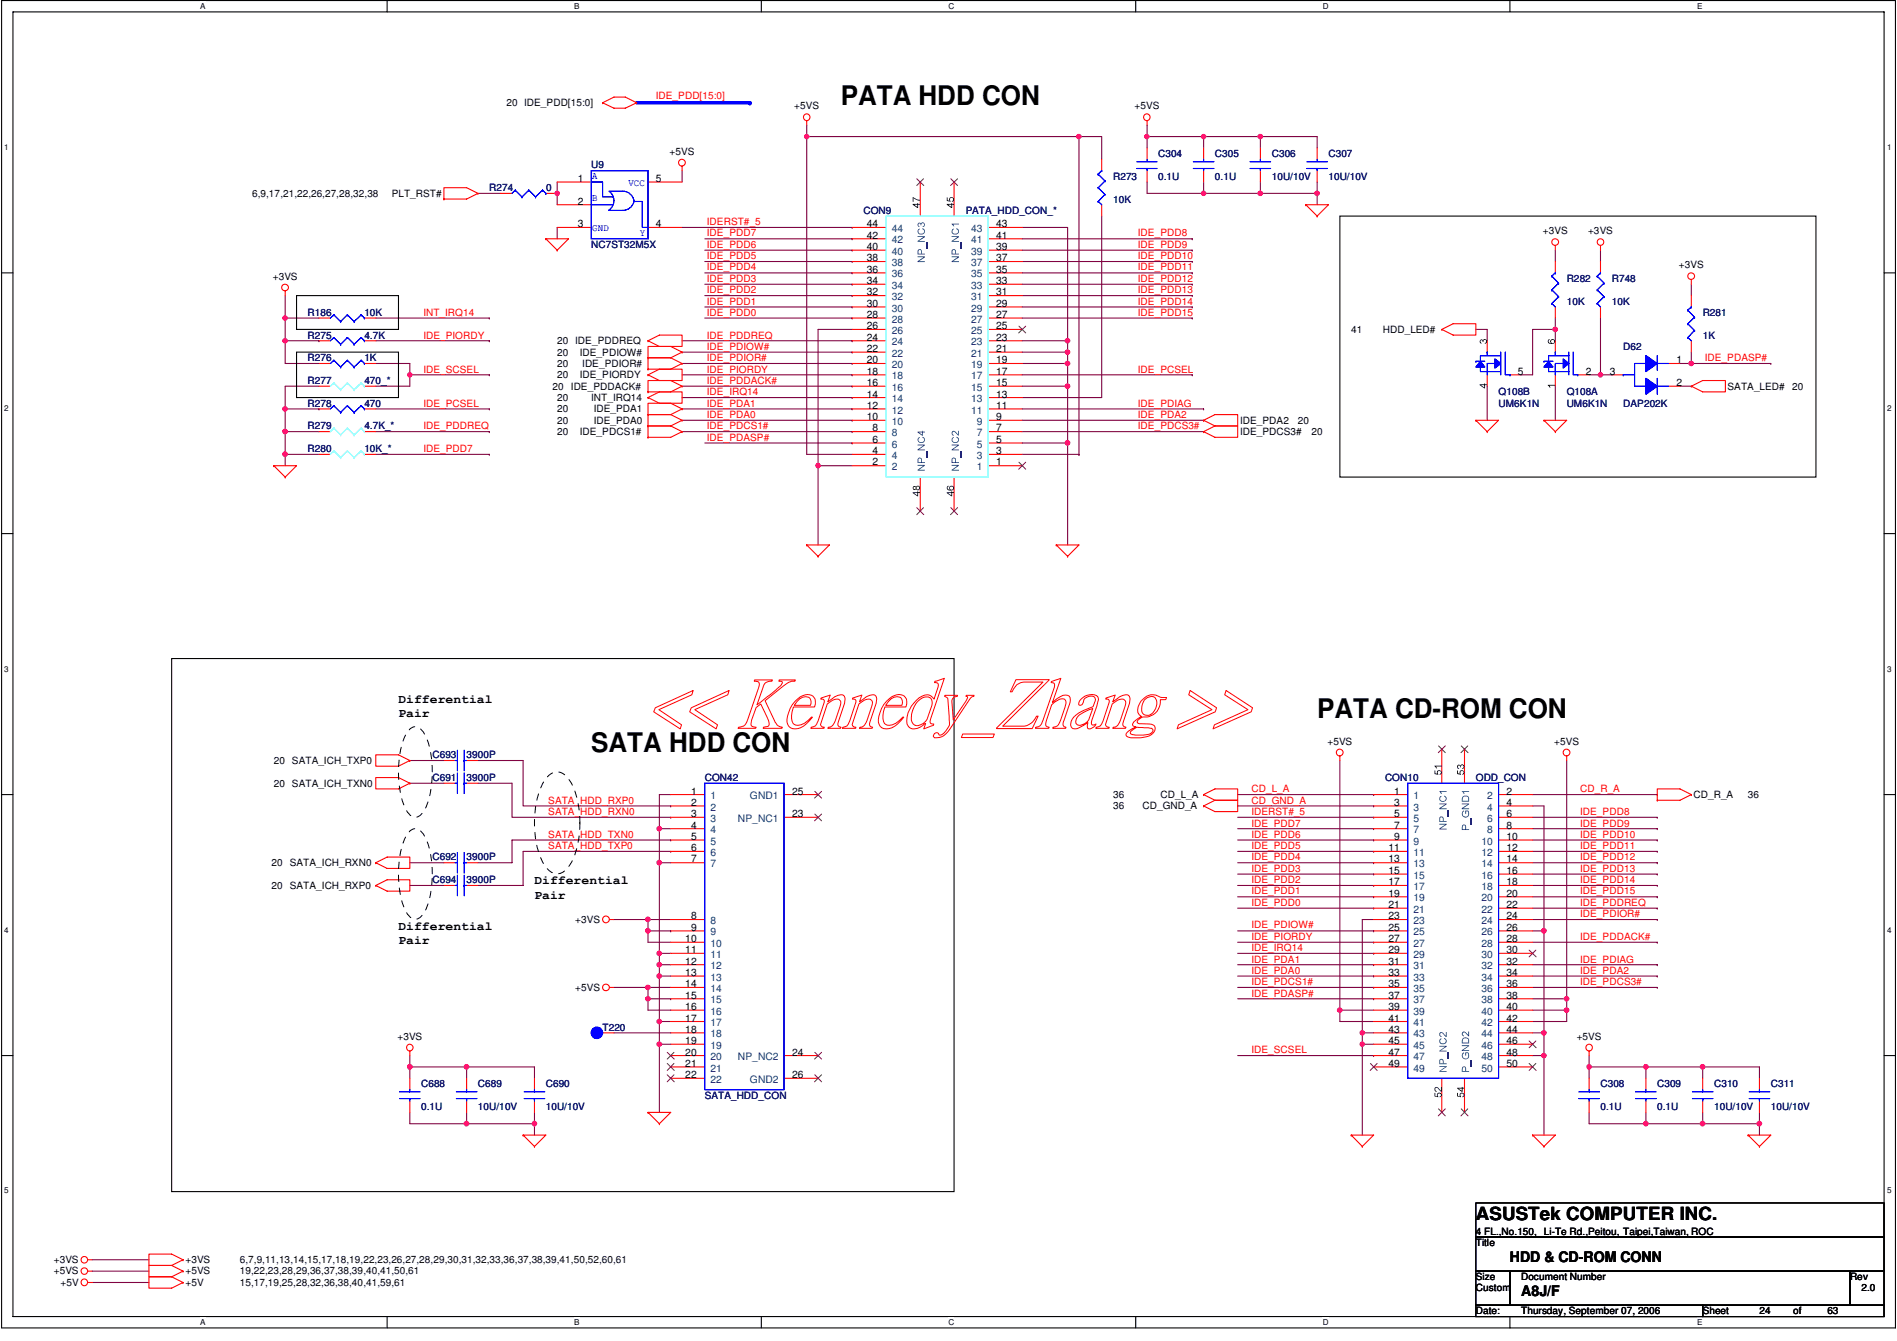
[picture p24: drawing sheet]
<svg xmlns="http://www.w3.org/2000/svg" width="297mm" height="210mm" viewBox="0 0 297 210" stroke-linecap="round" stroke-linejoin="round" font-family="sans-serif">
<defs><g id="words">
<g font-size="4.2">
<text x="131.7" y="16.5">PATA HDD CON</text>
<text x="206.2" y="112.4">PATA CD-ROM CON</text>
<text x="92.6" y="117.6">SATA HDD CON</text>
</g>
<text font-size="2.8" x="231.1" y="191">ASUSTek COMPUTER INC.</text>
<g font-size="2.3">
<text x="236.4" y="197.6">HDD &amp; CD-ROM CONN</text>
<text x="238.2" y="202.9">A8J/F</text>
</g>
<g font-size="1.9">
<text x="62.4" y="110">Differential</text>
<text x="62.4" y="112.3">Pair</text>
<text x="83.7" y="138.4">Differential</text>
<text x="83.7" y="140.7">Pair</text>
<text x="62.4" y="145.5">Differential</text>
<text x="62.4" y="147.8">Pair</text>
</g>
<g font-size="1.6">
<text x="79.3" y="16.6">20 IDE_PDD[15:0]</text>
<text x="124.4" y="17.1">+5VS</text>
<text x="177.7" y="17.1">+5VS</text>
<text x="90.5" y="28.5">1</text>
<text x="102.7" y="28.5">5</text>
<text x="104.9" y="24.2">+5VS</text>
<text x="39.5" y="30.8">6,9,17,21,22,26,27,28,32,38</text>
<text x="61.3" y="30.8">PLT_RST#</text>
<text x="90.5" y="32">2</text>
<text x="90.5" y="35.6">3</text>
<text x="102.7" y="35.6">4</text>
<text x="135.7" y="35.6">44</text>
<text x="156" y="35.6">43</text>
<text x="135.7" y="40.9">38</text>
<text x="135.7" y="39.1">40</text>
<text x="135.7" y="37.3">42</text>
<text x="156" y="40.9">37</text>
<text x="156" y="39.1">39</text>
<text x="156" y="37.3">41</text>
<text x="241.6" y="36.7">+3VS</text>
<text x="248.7" y="36.7">+3VS</text>
<text x="262.9" y="42">+3VS</text>
<text x="42.7" y="43.8">+3VS</text>
<text x="135.7" y="46.2">32</text>
<text x="135.7" y="44.4">34</text>
<text x="135.7" y="42.7">36</text>
<text x="156" y="46.2">31</text>
<text x="156" y="44.4">33</text>
<text x="156" y="42.7">35</text>
<text x="87.2" y="53.9">20 IDE_PDDREQ</text>
<text x="135.7" y="53.3">24</text>
<text x="135.7" y="51.6">26</text>
<text x="135.7" y="49.8">28</text>
<text x="135.7" y="48">30</text>
<text x="156" y="53.3">23</text>
<text x="156" y="51.6">25</text>
<text x="156" y="49.8">27</text>
<text x="156" y="48">29</text>
<text x="211.6" y="52.1">41</text>
<text x="216.5" y="52.1">HDD_LED#</text>
<text x="87.2" y="59.2">20</text>
<text x="87.2" y="55.7">20</text>
<text x="87.2" y="57.4">20</text>
<text x="90.8" y="59.2">IDE_PIORDY</text>
<text x="90.8" y="55.7">IDE_PDIOW#</text>
<text x="91.2" y="57.4">IDE_PDIOR#</text>
<text x="135.7" y="58.7">18</text>
<text x="135.7" y="56.9">20</text>
<text x="135.7" y="55.1">22</text>
<text x="156" y="58.7">17</text>
<text x="156" y="56.9">19</text>
<text x="156" y="55.1">21</text>
<text x="237.7" y="58.7">5</text>
<text x="248.3" y="58.7">2</text>
<text x="252" y="58.7">3</text>
<text x="262.5" y="56.9">1</text>
<text x="86.5" y="61">20</text>
<text x="87.2" y="62.8">20</text>
<text x="87.2" y="64.6">20</text>
<text x="89.4" y="61">IDE_PDDACK#</text>
<text x="92.6" y="62.8">INT_IRQ14</text>
<text x="93" y="64.6">IDE_PDA1</text>
<text x="135.7" y="65.8">10</text>
<text x="135.7" y="64">12</text>
<text x="135.7" y="62.2">14</text>
<text x="135.7" y="60.5">16</text>
<text x="156" y="65.8">9</text>
<text x="156" y="64">11</text>
<text x="156" y="62.2">13</text>
<text x="156" y="60.5">15</text>
<text x="262.5" y="60.5">2</text>
<text x="270.5" y="61">SATA_LED#</text>
<text x="280.6" y="61">20</text>
<text x="87.2" y="68.1">20</text>
<text x="87.2" y="66.3">20</text>
<text x="90.8" y="68.1">IDE_PDCS1#</text>
<text x="93" y="66.3">IDE_PDA0</text>
<text x="136.6" y="71.1">4</text>
<text x="136.6" y="69.3">6</text>
<text x="136.6" y="67.5">8</text>
<text x="156" y="71.1">3</text>
<text x="156" y="69.3">5</text>
<text x="156" y="67.5">7</text>
<text x="194.2" y="66.3">IDE_PDA2</text>
<text x="194.2" y="68.1">IDE_PDCS3#</text>
<text x="203.2" y="66.3">20</text>
<text x="205.4" y="68.1">20</text>
<text x="136.6" y="72.9">2</text>
<text x="156" y="72.9">1</text>
<text x="42.9" y="119.6">20 SATA_ICH_TXP0</text>
<text x="207.9" y="116.5">+5VS</text>
<text x="243.4" y="116.5">+5VS</text>
<text x="42.9" y="123.1">20 SATA_ICH_TXN0</text>
<text x="108.2" y="124.4">1</text>
<text x="124" y="124.4">25</text>
<text x="174.3" y="124.9">36</text>
<text x="181.7" y="124.9">CD_L_A</text>
<text x="218.3" y="124.4">1</text>
<text x="235.9" y="124.4">2</text>
<text x="265.2" y="124.9">CD_R_A</text>
<text x="273.7" y="124.9">36</text>
<text x="108.2" y="126.2">2</text>
<text x="108.2" y="127.9">3</text>
<text x="108.2" y="129.7">4</text>
<text x="108.2" y="131.5">5</text>
<text x="124" y="127.9">23</text>
<text x="174.3" y="126.7">36</text>
<text x="178.9" y="126.7">CD_GND_A</text>
<text x="218.3" y="126.2">3</text>
<text x="218.3" y="127.9">5</text>
<text x="218.3" y="129.7">7</text>
<text x="218.3" y="131.5">9</text>
<text x="235.9" y="126.2">4</text>
<text x="235.9" y="127.9">6</text>
<text x="235.9" y="129.7">8</text>
<text x="235.9" y="131.5">10</text>
<text x="42.5" y="135.6">20</text>
<text x="45.4" y="135.6">SATA_ICH_RXN0</text>
<text x="108.2" y="133.2">6</text>
<text x="108.2" y="135">7</text>
<text x="217.4" y="133.2">11</text>
<text x="217.4" y="135">13</text>
<text x="217.4" y="136.8">15</text>
<text x="235.9" y="133.2">12</text>
<text x="235.9" y="135">14</text>
<text x="235.9" y="136.8">16</text>
<text x="42.5" y="139.1">20</text>
<text x="45.4" y="139.1">SATA_ICH_RXP0</text>
<text x="108.2" y="143.9">8</text>
<text x="217.4" y="138.6">17</text>
<text x="217.4" y="140.3">19</text>
<text x="217.4" y="142.1">21</text>
<text x="217.4" y="143.9">23</text>
<text x="235.9" y="138.6">18</text>
<text x="235.9" y="140.3">20</text>
<text x="235.9" y="142.1">22</text>
<text x="235.9" y="143.9">24</text>
<text x="90.1" y="144.4">+3VS</text>
<text x="107.3" y="147.4">10</text>
<text x="107.3" y="149.2">11</text>
<text x="108.2" y="145.7">9</text>
<text x="217.4" y="145.7">25</text>
<text x="217.4" y="147.4">27</text>
<text x="217.4" y="149.2">29</text>
<text x="235.9" y="145.7">26</text>
<text x="235.9" y="147.4">28</text>
<text x="235.9" y="149.2">30</text>
<text x="90.1" y="155.1">+5VS</text>
<text x="107.3" y="151">12</text>
<text x="107.3" y="152.8">13</text>
<text x="107.3" y="154.6">14</text>
<text x="217.4" y="151">31</text>
<text x="217.4" y="152.8">33</text>
<text x="217.4" y="154.6">35</text>
<text x="235.9" y="151">32</text>
<text x="235.9" y="152.8">34</text>
<text x="235.9" y="154.6">36</text>
<text x="107.3" y="156.3">15</text>
<text x="107.3" y="158.1">16</text>
<text x="107.3" y="159.9">17</text>
<text x="107.3" y="161.7">18</text>
<text x="217.4" y="156.3">37</text>
<text x="217.4" y="158.1">39</text>
<text x="217.4" y="159.9">41</text>
<text x="217.4" y="161.7">43</text>
<text x="235.9" y="156.3">38</text>
<text x="235.9" y="158.1">40</text>
<text x="235.9" y="159.9">42</text>
<text x="235.9" y="161.7">44</text>
<text x="62.2" y="162.7">+3VS</text>
<text x="107.3" y="163.4">19</text>
<text x="107.3" y="165.2">20</text>
<text x="107.3" y="167">21</text>
<text x="124" y="165.2">24</text>
<text x="217.4" y="163.4">45</text>
<text x="217.4" y="165.2">47</text>
<text x="217.4" y="167">49</text>
<text x="235.9" y="163.4">46</text>
<text x="235.9" y="165.2">48</text>
<text x="235.9" y="167">50</text>
<text x="246.9" y="162.7">+5VS</text>
<text x="107.3" y="168.7">22</text>
<text x="124" y="168.7">26</text>
<text x="8.4" y="197.7">+3VS</text>
<text x="29" y="197.7">+3VS</text>
<text x="37.5" y="197.7">6,7,9,11,13,14,15,17,18,19,22,23,26,27,28,29,30,31,32,33,36,37,38,39,41,50,52,60,61</text>
<text x="231.1" y="195.1">Title</text>
<text x="231.1" y="193.3">4 FL.,No.150, Li-Te Rd.,Peitou, Taipei,Taiwan, ROC</text>
<text x="8.4" y="199.5">+5VS</text>
<text x="9.5" y="201.3">+5V</text>
<text x="29" y="199.5">+5VS</text>
<text x="29" y="201.3">+5V</text>
<text x="37.5" y="201.3">15,17,19,25,28,32,36,38,40,41,59,61</text>
<text x="37.5" y="199.5">19,22,23,28,29,36,37,38,39,40,41,50,61</text>
<text x="231.1" y="200.4">Size</text>
<text x="231.1" y="202.1">Custom</text>
<text x="238.2" y="200.4">Document Number</text>
<text x="289.7" y="200.4">Rev</text>
<text x="291.5" y="202.1">2.0</text>
<text x="231.1" y="205.7">Date:</text>
<text x="238.2" y="205.7">Thursday, September 07, 2006</text>
<text x="266.6" y="205.7">Sheet</text>
<text x="275.5" y="205.7">24</text>
<text x="280.8" y="205.7">of</text>
<text x="286.2" y="205.7">63</text>
</g>
<g font-size="1.6" fill="#f00">
<text x="102.7" y="15.5">IDE_PDD[15:0]</text>
<text x="110.7" y="35.2">IDERST#_5</text>
<text x="110.7" y="38.8">IDE_PDD6</text>
<text x="110.7" y="37">IDE_PDD7</text>
<text x="110.7" y="40.6">IDE_PDD5</text>
<text x="178.2" y="40.6">IDE_PDD10</text>
<text x="178.2" y="37">IDE_PDD8</text>
<text x="178.2" y="38.8">IDE_PDD9</text>
<text x="110.7" y="45.9">IDE_PDD2</text>
<text x="110.7" y="42.3">IDE_PDD4</text>
<text x="110.7" y="44.1">IDE_PDD3</text>
<text x="110.7" y="47.7">IDE_PDD1</text>
<text x="178.2" y="42.3">IDE_PDD11</text>
<text x="178.2" y="45.9">IDE_PDD13</text>
<text x="178.2" y="47.7">IDE_PDD14</text>
<text x="178.2" y="44.1">IDE_PDD12</text>
<text x="66.3" y="53">IDE_PIORDY</text>
<text x="66.3" y="49.4">INT_IRQ14</text>
<text x="110.7" y="53">IDE_PDDREQ</text>
<text x="110.7" y="49.4">IDE_PDD0</text>
<text x="178.2" y="49.4">IDE_PDD15</text>
<text x="66.3" y="58.3">IDE_SCSEL</text>
<text x="110.7" y="56.6">IDE_PDIOR#</text>
<text x="110.7" y="58.3">IDE_PIORDY</text>
<text x="110.7" y="54.8">IDE_PDIOW#</text>
<text x="178.2" y="58.3">IDE_PCSEL</text>
<text x="267" y="56.6">IDE_PDASP#</text>
<text x="66.3" y="63.7">IDE_PCSEL</text>
<text x="110.7" y="61.9">IDE_IRQ14</text>
<text x="110.7" y="63.7">IDE_PDA1</text>
<text x="110.7" y="60.1">IDE_PDDACK#</text>
<text x="110.7" y="65.4">IDE_PDA0</text>
<text x="178.2" y="63.7">IDE_PDIAG</text>
<text x="178.2" y="65.4">IDE_PDA2</text>
<text x="66.3" y="67.2">IDE_PDDREQ</text>
<text x="66.3" y="70.7">IDE_PDD7</text>
<text x="110.7" y="67.2">IDE_PDCS1#</text>
<text x="110.7" y="69">IDE_PDASP#</text>
<text x="178.2" y="67.2">IDE_PDCS3#</text>
<text x="85.8" y="125.8">SATA_HDD_RXP0</text>
<text x="196" y="124">CD_L_A</text>
<text x="196" y="125.8">CD_GND_A</text>
<text x="247.4" y="124">CD_R_A</text>
<text x="85.8" y="127.6">SATA_HDD_RXN0</text>
<text x="85.8" y="131.1">SATA_HDD_TXN0</text>
<text x="196" y="127.6">IDERST#_5</text>
<text x="196" y="129.4">IDE_PDD7</text>
<text x="196" y="131.1">IDE_PDD6</text>
<text x="247.4" y="131.1">IDE_PDD10</text>
<text x="247.4" y="127.6">IDE_PDD8</text>
<text x="247.4" y="129.4">IDE_PDD9</text>
<text x="85.8" y="132.9">SATA_HDD_TXP0</text>
<text x="196" y="134.7">IDE_PDD4</text>
<text x="196" y="136.4">IDE_PDD3</text>
<text x="196" y="132.9">IDE_PDD5</text>
<text x="247.4" y="132.9">IDE_PDD11</text>
<text x="247.4" y="136.4">IDE_PDD13</text>
<text x="247.4" y="134.7">IDE_PDD12</text>
<text x="196" y="141.8">IDE_PDD0</text>
<text x="196" y="138.2">IDE_PDD2</text>
<text x="196" y="140">IDE_PDD1</text>
<text x="247.4" y="140">IDE_PDD15</text>
<text x="247.4" y="138.2">IDE_PDD14</text>
<text x="247.4" y="143.6">IDE_PDIOR#</text>
<text x="247.4" y="141.8">IDE_PDDREQ</text>
<text x="196" y="145.3">IDE_PDIOW#</text>
<text x="196" y="147.1">IDE_PIORDY</text>
<text x="196" y="148.9">IDE_IRQ14</text>
<text x="247.4" y="147.1">IDE_PDDACK#</text>
<text x="196" y="150.7">IDE_PDA1</text>
<text x="196" y="154.2">IDE_PDCS1#</text>
<text x="196" y="156">IDE_PDASP#</text>
<text x="196" y="152.4">IDE_PDA0</text>
<text x="247.4" y="154.2">IDE_PDCS3#</text>
<text x="247.4" y="152.4">IDE_PDA2</text>
<text x="247.4" y="150.7">IDE_PDIAG</text>
<text x="196" y="164.9">IDE_SCSEL</text>
</g>
<g font-size="1.6" fill="#000080">
<text x="76.6" y="29.9">R274</text>
<text x="85.5" y="29.9">0</text>
<text x="92.6" y="26.4">U9</text>
<text x="174.3" y="28.2">R273</text>
<text x="181.4" y="24.6">C304</text>
<text x="181.4" y="28.2">0.1U</text>
<text x="190.2" y="24.6">C305</text>
<text x="190.2" y="28.2">0.1U</text>
<text x="199.1" y="24.6">C306</text>
<text x="199.1" y="28.2">10U/10V</text>
<text x="208" y="24.6">C307</text>
<text x="208" y="28.2">10U/10V</text>
<text x="135.2" y="33.4">CON9</text>
<text x="151.2" y="33.4">PATA_HDD_CON_*</text>
<text x="174.3" y="31.7">10K</text>
<text x="92.6" y="38.8">NC7ST32M5X</text>
<text x="245.3" y="44.1">R282</text>
<text x="245.3" y="47.7">10K</text>
<text x="252.4" y="44.1">R748</text>
<text x="252.4" y="47.7">10K</text>
<text x="48.2" y="49.4">R186</text>
<text x="48.2" y="53">R275</text>
<text x="57.1" y="49.4">10K</text>
<text x="57.1" y="53">4.7K</text>
<text x="266.6" y="49.4">R281</text>
<text x="266.6" y="53">1K</text>
<text x="48.2" y="56.6">R276</text>
<text x="57.1" y="56.6">1K</text>
<text x="254.2" y="54.8">D62</text>
<text x="48.2" y="63.7">R278</text>
<text x="48.2" y="60.1">R277</text>
<text x="57.1" y="63.7">470</text>
<text x="57.1" y="60.1">470_*</text>
<text x="234.7" y="61.9">Q108B</text>
<text x="234.7" y="63.7">UM6K1N</text>
<text x="245.3" y="61.9">Q108A</text>
<text x="245.3" y="63.7">UM6K1N</text>
<text x="254.2" y="63.7">DAP202K</text>
<text x="48.2" y="67.2">R279</text>
<text x="48.2" y="70.7">R280</text>
<text x="57.1" y="67.2">4.7K_*</text>
<text x="57.1" y="70.7">10K_*</text>
<text x="67.7" y="118.7">C693</text>
<text x="73.1" y="118.7">3900P</text>
<text x="67.7" y="122.3">C691</text>
<text x="73.1" y="122.3">3900P</text>
<text x="110.4" y="122.3">CON42</text>
<text x="216.9" y="122.3">CON10</text>
<text x="231.1" y="122.3">ODD_CON</text>
<text x="67.7" y="134.7">C692</text>
<text x="73.1" y="134.7">3900P</text>
<text x="67.7" y="138.2">C694</text>
<text x="73.1" y="138.2">3900P</text>
<text x="94.4" y="161.3">T220</text>
<text x="66" y="170.2">C688</text>
<text x="66" y="173.7">0.1U</text>
<text x="74.8" y="170.2">C689</text>
<text x="74.8" y="173.7">10U/10V</text>
<text x="85.5" y="170.2">C690</text>
<text x="85.5" y="173.7">10U/10V</text>
<text x="110.4" y="172">SATA_HDD_CON</text>
<text x="250.6" y="170.2">C308</text>
<text x="250.6" y="173.7">0.1U</text>
<text x="259.5" y="170.2">C309</text>
<text x="259.5" y="173.7">0.1U</text>
<text x="268.4" y="170.2">C310</text>
<text x="268.4" y="173.7">10U/10V</text>
<text x="277.3" y="170.2">C311</text>
<text x="277.3" y="173.7">10U/10V</text>
</g>
<g font-size="1.6" fill="#00f">
<text x="92.7" y="28">A</text>
<text x="98.4" y="29">VCC</text>
<text x="92.7" y="31.5">B</text>
<text x="92.7" y="36.1">GND</text>
<text x="100.2" y="37">Y</text>
</g>
<g font-size="1.6" fill="#004080">
<text x="139.7" y="41.7">38</text>
<text x="139.7" y="39.9">40</text>
<text x="139.7" y="38.1">42</text>
<text x="139.7" y="36.3">44</text>
<text x="152.1" y="41.7">37</text>
<text x="152.1" y="39.9">39</text>
<text x="152.1" y="38.1">41</text>
<text x="152.1" y="36.3">43</text>
<text x="139.7" y="47">32</text>
<text x="139.7" y="45.2">34</text>
<text x="139.7" y="43.4">36</text>
<text x="152.1" y="47">31</text>
<text x="152.1" y="45.2">33</text>
<text x="152.1" y="43.4">35</text>
<text x="139.7" y="52.3">26</text>
<text x="139.7" y="50.5">28</text>
<text x="139.7" y="48.8">30</text>
<text x="152.1" y="52.3">25</text>
<text x="152.1" y="50.5">27</text>
<text x="152.1" y="48.8">29</text>
<text x="139.7" y="59.4">18</text>
<text x="139.7" y="57.6">20</text>
<text x="139.7" y="55.8">22</text>
<text x="139.7" y="54.1">24</text>
<text x="152.1" y="59.4">17</text>
<text x="152.1" y="57.6">19</text>
<text x="152.1" y="55.8">21</text>
<text x="152.1" y="54.1">23</text>
<text x="139.7" y="64.7">12</text>
<text x="139.7" y="62.9">14</text>
<text x="139.7" y="61.2">16</text>
<text x="152.1" y="64.7">11</text>
<text x="152.1" y="62.9">13</text>
<text x="152.1" y="61.2">15</text>
<text x="139.7" y="71.8">4</text>
<text x="139.7" y="70.1">6</text>
<text x="139.7" y="68.3">8</text>
<text x="139.7" y="66.5">10</text>
<text x="152.9" y="71.8">3</text>
<text x="152.9" y="70.1">5</text>
<text x="152.9" y="68.3">7</text>
<text x="152.9" y="66.5">9</text>
<text x="139.7" y="73.6">2</text>
<text x="152.9" y="73.6">1</text>
<text x="111.2" y="125.1">1</text>
<text x="117.4" y="125.1">GND1</text>
<text x="221.3" y="125.1">1</text>
<text x="232.9" y="125.1">2</text>
<text x="111.2" y="126.9">2</text>
<text x="111.2" y="128.7">3</text>
<text x="111.2" y="130.4">4</text>
<text x="115.5" y="128.7">NP_NC1</text>
<text x="221.3" y="126.9">3</text>
<text x="221.3" y="128.7">5</text>
<text x="221.3" y="130.4">7</text>
<text x="232.9" y="126.9">4</text>
<text x="232.9" y="128.7">6</text>
<text x="232.9" y="130.4">8</text>
<text x="111.2" y="132.2">5</text>
<text x="111.2" y="134">6</text>
<text x="111.2" y="135.8">7</text>
<text x="221.3" y="132.2">9</text>
<text x="221.3" y="134">11</text>
<text x="221.3" y="135.8">13</text>
<text x="221.3" y="137.5">15</text>
<text x="232" y="132.2">10</text>
<text x="232" y="134">12</text>
<text x="232" y="135.8">14</text>
<text x="232" y="137.5">16</text>
<text x="221.3" y="139.3">17</text>
<text x="221.3" y="141.1">19</text>
<text x="221.3" y="142.9">21</text>
<text x="232" y="139.3">18</text>
<text x="232" y="141.1">20</text>
<text x="232" y="142.9">22</text>
<text x="111.2" y="144.7">8</text>
<text x="111.2" y="146.4">9</text>
<text x="111.2" y="148.2">10</text>
<text x="111.2" y="149.9">11</text>
<text x="221.3" y="144.7">23</text>
<text x="221.3" y="146.4">25</text>
<text x="221.3" y="148.2">27</text>
<text x="221.3" y="149.9">29</text>
<text x="232" y="144.7">24</text>
<text x="232" y="146.4">26</text>
<text x="232" y="148.2">28</text>
<text x="232" y="149.9">30</text>
<text x="111.2" y="151.7">12</text>
<text x="111.2" y="153.5">13</text>
<text x="111.2" y="155.3">14</text>
<text x="221.3" y="151.7">31</text>
<text x="221.3" y="153.5">33</text>
<text x="221.3" y="155.3">35</text>
<text x="232" y="151.7">32</text>
<text x="232" y="153.5">34</text>
<text x="232" y="155.3">36</text>
<text x="111.2" y="157.1">15</text>
<text x="111.2" y="158.8">16</text>
<text x="111.2" y="160.6">17</text>
<text x="221.3" y="157.1">37</text>
<text x="221.3" y="158.8">39</text>
<text x="221.3" y="160.6">41</text>
<text x="232" y="157.1">38</text>
<text x="232" y="158.8">40</text>
<text x="232" y="160.6">42</text>
<text x="111.2" y="162.4">18</text>
<text x="111.2" y="164.2">19</text>
<text x="111.2" y="165.9">20</text>
<text x="111.2" y="167.7">21</text>
<text x="115.5" y="165.9">NP_NC2</text>
<text x="221.3" y="162.4">43</text>
<text x="221.3" y="164.2">45</text>
<text x="221.3" y="165.9">47</text>
<text x="221.3" y="167.7">49</text>
<text x="232" y="162.4">44</text>
<text x="232" y="164.2">46</text>
<text x="232" y="165.9">48</text>
<text x="232" y="167.7">50</text>
<text x="111.2" y="169.5">22</text>
<text x="117.4" y="169.5">GND2</text>
</g>
<g font-size="1.3">
<text x="31.3" y="1.4">A</text>
<text x="89.9" y="1.4">B</text>
<text x="148.5" y="1.4">C</text>
<text x="207.1" y="1.4">D</text>
<text x="265.7" y="1.4">E</text>
<text x=".7" y="23.4">1</text>
<text x="295.5" y="23.4">1</text>
<text x=".7" y="64.3">2</text>
<text x="295.5" y="64.3">2</text>
<text x=".7" y="105.1">3</text>
<text x="295.5" y="105.1">3</text>
<text x=".7" y="146">4</text>
<text x="295.5" y="146">4</text>
<text x=".7" y="186.8">5</text>
<text x="295.5" y="186.8">5</text>
<text x="31.3" y="207.4">A</text>
<text x="89.9" y="207.4">B</text>
<text x="148.5" y="207.4">C</text>
<text x="207.1" y="207.4">D</text>
<text x="265.7" y="207.4">E</text>
</g>
</g></defs>
<path d="M.3 .1h296.5v207.8h-296.5zM2 1.9h293v204.2h-293z" fill="none" stroke="#000" stroke-width=".17"/>
<g fill="#fff">
<path d="M31.3 .3h.9v1.4h-.9z"/>
<path d="M31.3 206.2h.9v1.5h-.9z"/>
</g>
<path d="M60.6 .1v1.8M60.6 206.1v1.8" fill="none" stroke="#000" stroke-width=".17"/>
<g fill="#fff">
<path d="M89.9 .3h.9v1.4h-.9z"/>
<path d="M89.9 206.2h.9v1.5h-.9z"/>
</g>
<path d="M119.2 .1v1.8M119.2 206.1v1.8" fill="none" stroke="#000" stroke-width=".17"/>
<g fill="#fff">
<path d="M148.5 .3h.9v1.4h-.9z"/>
<path d="M148.5 206.2h.9v1.5h-.9z"/>
</g>
<path d="M177.8 .1v1.8M177.8 206.1v1.8" fill="none" stroke="#000" stroke-width=".17"/>
<g fill="#fff">
<path d="M207.1 .3h1v1.4h-1z"/>
<path d="M207.1 206.2h1v1.5h-1z"/>
</g>
<path d="M236.4 .1v1.8M236.4 206.1v1.8" fill="none" stroke="#000" stroke-width=".17"/>
<g fill="#fff">
<path d="M265.7 .3h.9v1.4h-.9z"/>
<path d="M265.7 206.2h.9v1.5h-.9z"/>
<path d="M.7 22.3h.7v1.4h-.7z"/>
<path d="M295.4 22.3h.8v1.4h-.8z"/>
<path d="M.7 63.1h.7v1.5h-.7z"/>
<path d="M295.4 63.1h.8v1.5h-.8z"/>
</g>
<path d="M.3 42.7h1.7M295 42.7h1.8" fill="none" stroke="#000" stroke-width=".17"/>
<g fill="#fff">
<path d="M.7 103.9h.7v1.5h-.7z"/>
<path d="M295.4 103.9h.8v1.5h-.8z"/>
</g>
<path d="M.3 83.5h1.7M295 83.5h1.8" fill="none" stroke="#000" stroke-width=".17"/>
<g fill="#fff">
<path d="M.7 144.8h.7v1.5h-.7z"/>
<path d="M295.4 144.8h.8v1.5h-.8z"/>
</g>
<path d="M.3 124.4h1.7M295 124.4h1.8" fill="none" stroke="#000" stroke-width=".17"/>
<g fill="#fff">
<path d="M.7 185.6h.7v1.5h-.7z"/>
<path d="M295.4 185.6h.8v1.5h-.8z"/>
</g>
<path d="M.3 165.2h1.7M295 165.2h1.8" fill="none" stroke="#000" stroke-width=".17"/>
<g fill="none" stroke="#800040" stroke-width=".17">
<path d="M193.8 133.3h21.3M193.8 135h21.3M193.8 136.8h21.3M193.8 124.4h21.3M215.1 135h.1M215.1 136.8h.1M215.1 133.3h.1M215.1 124.4h.1M240 133.3h19.5M240 131.5h19.5M240 127.9h19.5M240 136.8h19.5"/>
<path d="M240 129.7h19.5M240 138.6h19.5M240 124.4h19.5M240 126.2h1.8M259.5 133.3h.1M259.5 131.5h.1M259.5 127.9h.1M259.5 129.7h.1M259.5 138.6h.1M259.5 136.8h.1M259.5 124.4h.1M193.8 142.2h21.3"/>
<path d="M215.1 142.2h.1M240 140.4h19.5M240 145.7h1.8M259.5 140.4h.1M241.8 165.2h.1M241.8 161.7v3.5"/>
</g>
<circle cx="241.7" cy="165.2" r=".35" fill="#f0f"/>
<circle cx="241.7" cy="165.2" r=".35" fill="none" stroke="#f0f" stroke-width=".17"/>
<path d="M213.3 163.4h.1M213.3 161.7v1.7" fill="none" stroke="#800040" stroke-width=".17"/>
<circle cx="213.3" cy="161.7" r=".34" fill="#f0f"/>
<circle cx="213.3" cy="161.7" r=".34" fill="none" stroke="#f0f" stroke-width=".17"/>
<circle cx="213.3" cy="163.4" r=".34" fill="#f0f"/>
<circle cx="213.3" cy="163.4" r=".34" fill="none" stroke="#f0f" stroke-width=".17"/>
<g fill="none" stroke="#800040" stroke-width=".17">
<path d="M209.8 119v39.1M240 135h19.5M259.5 135h.1M193.8 145.7h21.3M193.8 147.5h21.3M193.8 151h21.3M193.8 154.6h21.3M193.8 156.3h21.3M209.8 158.1h.1M209.8 159.9h5.3M213.3 143.9h1.8M215.1 145.7h.1"/>
<path d="M215.1 147.5h.1M215.1 151h.1M215.1 154.6h.1M215.1 156.3h.1"/>
</g>
<circle cx="209.8" cy="158.1" r=".35" fill="#f0f"/>
<circle cx="209.8" cy="158.1" r=".35" fill="none" stroke="#f0f" stroke-width=".17"/>
<g fill="none" stroke="#800040" stroke-width=".17">
<path d="M240 159.9h5.3M240 154.6h19.5M240 152.8h19.5M240 151h19.5M240 147.5h19.5M240 143.9h19.5M240 142.2h19.5M245.3 158.1h.1M245.3 156.3v1.8M259.5 154.6h.1M259.5 152.8h.1M259.5 151h.1"/>
<path d="M259.5 147.5h.1M259.5 143.9h.1M259.5 142.2h.1M193.8 165.2h21.3M215.1 165.2h.1"/>
</g>
<circle cx="245.3" cy="158.1" r=".35" fill="#f0f"/>
<circle cx="245.3" cy="158.1" r=".35" fill="none" stroke="#f0f" stroke-width=".17"/>
<path d="M248.8 167h.1M248.8 165.2v1.8" fill="none" stroke="#800040" stroke-width=".17"/>
<circle cx="248.8" cy="167" r=".35" fill="#f0f"/>
<circle cx="248.8" cy="167" r=".35" fill="none" stroke="#f0f" stroke-width=".17"/>
<path d="M248.8 175.9h8.9M257.7 175.9h.1M266.6 174.1v1.8" fill="none" stroke="#800040" stroke-width=".17"/>
<circle cx="257.7" cy="175.9" r=".35" fill="#f0f"/>
<circle cx="257.7" cy="175.9" r=".35" fill="none" stroke="#f0f" stroke-width=".17"/>
<g fill="none" stroke="#800040" stroke-width=".17">
<path d="M167.2 35.6v17.7M172.5 33.8v28.4M179.6 21.4h8.9M58.8 53.3h17.8M76.6 53.3h.1M106.8 56.9h26.6M133.4 56.9h.1M160.1 40.9h26.6M160.1 42.7h26.6M167.2 53.3h.1M186.7 40.9h.1M186.7 42.7h.1"/>
<path d="M106.8 62.2h26.6M133.4 62.2h.1M193.8 126.2h21.3M193.8 127.9h21.3M193.8 129.7h21.3M193.8 131.5h21.3M193.8 138.6h21.3M215.1 126.2h.1M215.1 127.9h.1M215.1 129.7h.1M215.1 131.5h.1M215.1 138.6h.1"/>
<path d="M193.8 140.4h21.3M193.8 149.2h21.3M193.8 152.8h21.3M215.1 140.4h.1M215.1 149.2h.1M215.1 152.8h.1M213.3 163.4h1.8M266.6 167h8.9M275.5 174.1v1.8M14.4 197.2h8.9M14.4 199h8.9M14.4 200.7h8.9"/>
</g>
<circle cx="167.2" cy="53.3" r=".35" fill="#f0f"/>
<circle cx="167.2" cy="53.3" r=".35" fill="none" stroke="#f0f" stroke-width=".17"/>
<path d="M167.2 55.1h.1M167.2 53.3v1.8" fill="none" stroke="#800040" stroke-width=".17"/>
<circle cx="167.2" cy="55.1" r=".35" fill="#f0f"/>
<circle cx="167.2" cy="55.1" r=".35" fill="none" stroke="#f0f" stroke-width=".17"/>
<path d="M110.4 46.3h23M128.1 51.6v21.3M133.4 46.3h.1M44.7 67.6h5.2M44.7 71.1h5.2M128.1 72.9h.1M257.7 174.1v1.8M266.6 167v1.8" fill="none" stroke="#800040" stroke-width=".17"/>
<circle cx="128.1" cy="72.9" r=".35" fill="#f0f"/>
<circle cx="128.1" cy="72.9" r=".35" fill="none" stroke="#f0f" stroke-width=".17"/>
<path d="M179.6 19.6v1.8M179.6 21.4h.1M206.2 30.3v1.7" fill="none" stroke="#800040" stroke-width=".17"/>
<circle cx="179.6" cy="21.4" r=".34" fill="#f0f"/>
<circle cx="179.6" cy="21.4" r=".34" fill="none" stroke="#f0f" stroke-width=".17"/>
<path d="M197.4 30.3h8.8M206.2 30.3h.1M160.1 46.3h26.6M160.1 53.3h7.1M186.7 46.3h.1M106.8 64h26.6M133.4 64h.1M160.1 67.6h28.4M188.5 67.6h.1M209.8 158.1h5.3M248.8 174.1v1.8" fill="none" stroke="#800040" stroke-width=".17"/>
<circle cx="206.2" cy="30.3" r=".35" fill="#f0f"/>
<circle cx="206.2" cy="30.3" r=".35" fill="none" stroke="#f0f" stroke-width=".17"/>
<path d="M87.2 30.3h.1M87.2 28.5v3.5M168.9 21.4h3.6M206.2 21.4v1.8M128.1 51.6h5.3M44.7 60.5v3.5M126.3 71.1h7.1" fill="none" stroke="#800040" stroke-width=".17"/>
<circle cx="87.2" cy="30.3" r=".34" fill="#f0f"/>
<circle cx="87.2" cy="30.3" r=".34" fill="none" stroke="#f0f" stroke-width=".17"/>
<path d="M64.2 58.7h12.4M76.6 58.7h.1M106.8 60.5h26.6M133.4 60.5h.1M240 165.2h1.8v12.5" fill="none" stroke="#800040" stroke-width=".17"/>
<circle cx="64.2" cy="58.7" r=".35" fill="#f0f"/>
<circle cx="64.2" cy="58.7" r=".35" fill="none" stroke="#f0f" stroke-width=".17"/>
<g fill="none" stroke="#800040" stroke-width=".17">
<path d="M106.8 26.7v1.8M110.4 39.2h23M110.4 37.4h23M126.3 21.4h42.6M133.4 39.2h.1M133.4 37.4h.1M179.6 21.4v1.8M179.6 28.5v1.8M197.4 28.5v1.8M44.7 49.8h5.2M64.2 56.9v1.8M106.8 58.7h26.6"/>
<path d="M106.8 55.1h26.6M110.4 42.7h23M110.4 44.5h23M133.4 42.7h.1M133.4 44.5h.1M133.4 58.7h.1M133.4 55.1h.1M160.1 48h26.6M186.7 48h.1M106.8 67.6h26.6M106.8 65.8h26.6M128.1 72.9h5.3"/>
<path d="M133.4 67.6h.1M133.4 65.8h.1M160.1 64h28.4M160.1 62.2h12.4M160.1 71.1h8.8M167.2 69.3v16M168.9 71.1h.1M188.5 64h.1M245.3 119v37.3M266.6 167h.1M266.6 167h-17.8v1.8"/>
</g>
<path d="M99.7 16.1h17.7M117.4 16.1h.1" fill="none" stroke="#00f" stroke-width=".55"/>
<circle cx="257.7" cy="167" r=".35" fill="#f0f"/>
<circle cx="257.7" cy="167" r=".35" fill="none" stroke="#f0f" stroke-width=".17"/>
<circle cx="266.6" cy="167" r=".36" fill="#f0f"/>
<circle cx="266.6" cy="167" r=".36" fill="none" stroke="#f0f" stroke-width=".17"/>
<path d="M240 161.7h1.8M266.6 175.9h8.9M275.5 175.9h.1" fill="none" stroke="#800040" stroke-width=".17"/>
<circle cx="275.5" cy="175.9" r=".36" fill="#f0f"/>
<circle cx="275.5" cy="175.9" r=".36" fill="none" stroke="#f0f" stroke-width=".17"/>
<path d="M179.6 30.3h8.9M188.5 30.3h.1" fill="none" stroke="#800040" stroke-width=".17"/>
<circle cx="188.5" cy="30.3" r=".34" fill="#f0f"/>
<circle cx="188.5" cy="30.3" r=".34" fill="none" stroke="#f0f" stroke-width=".17"/>
<path d="M188.5 28.5v1.8M58.8 56.9h5.4M160.1 56.9h7.1M160.1 44.5h26.6M186.7 44.5h.1M128.1 72.9v12.4M160.1 60.5h7.1M160.1 65.8h28.4M188.5 65.8h.1M240 156.3h5.3M245.3 156.3h.1" fill="none" stroke="#800040" stroke-width=".17"/>
<circle cx="245.3" cy="156.3" r=".35" fill="#f0f"/>
<circle cx="245.3" cy="156.3" r=".35" fill="none" stroke="#f0f" stroke-width=".17"/>
<path d="M126.3 19.6v1.8M126.3 21.4h.1M213.3 161.7h1.8" fill="none" stroke="#800040" stroke-width=".17"/>
<circle cx="126.3" cy="21.4" r=".34" fill="#f0f"/>
<circle cx="126.3" cy="21.4" r=".34" fill="none" stroke="#f0f" stroke-width=".17"/>
<path d="M160.1 35.6h7.1M188.5 21.4v1.8M44.7 71.1h.1M44.7 67.6v3.5" fill="none" stroke="#800040" stroke-width=".17"/>
<circle cx="44.6" cy="71.1" r=".36" fill="#f0f"/>
<circle cx="44.6" cy="71.1" r=".36" fill="none" stroke="#f0f" stroke-width=".17"/>
<path d="M44.7 53.3v3.6M110.4 40.9h23M133.4 40.9h.1M44.7 71.1v1.8M241.8 126.2v19.5M241.8 145.7h.1" fill="none" stroke="#800040" stroke-width=".17"/>
<circle cx="241.7" cy="145.7" r=".36" fill="#f0f"/>
<circle cx="241.7" cy="145.7" r=".36" fill="none" stroke="#f0f" stroke-width=".17"/>
<path d="M44.7 67.6h.1M44.7 64v3.6M209.8 158.1v1.8" fill="none" stroke="#800040" stroke-width=".17"/>
<circle cx="44.6" cy="67.5" r=".36" fill="#f0f"/>
<circle cx="44.6" cy="67.5" r=".36" fill="none" stroke="#f0f" stroke-width=".17"/>
<path d="M188.5 30.3h8.9M197.4 30.3h.1" fill="none" stroke="#800040" stroke-width=".17"/>
<circle cx="197.3" cy="30.3" r=".35" fill="#f0f"/>
<circle cx="197.3" cy="30.3" r=".35" fill="none" stroke="#f0f" stroke-width=".17"/>
<path d="M197.4 21.4h8.8M167.2 56.9v3.6M167.2 60.5h.1" fill="none" stroke="#800040" stroke-width=".17"/>
<circle cx="167.2" cy="60.4" r=".35" fill="#f0f"/>
<circle cx="167.2" cy="60.4" r=".35" fill="none" stroke="#f0f" stroke-width=".17"/>
<path d="M167.2 69.3h.1M167.2 60.5v8.8" fill="none" stroke="#800040" stroke-width=".17"/>
<circle cx="167.1" cy="69.3" r=".36" fill="#f0f"/>
<circle cx="167.1" cy="69.3" r=".36" fill="none" stroke="#f0f" stroke-width=".17"/>
<path d="M126.3 21.4v49.7M188.5 21.4h8.9M197.4 21.4h.1M206.2 28.5v1.8M58.8 67.6h17.8M76.6 67.6h.1M160.1 69.3h7.1M213.3 143.9v17.8M213.3 163.4v14.3M275.5 167v1.8" fill="none" stroke="#800040" stroke-width=".17"/>
<circle cx="188.5" cy="21.4" r=".34" fill="#f0f"/>
<circle cx="188.5" cy="21.4" r=".34" fill="none" stroke="#f0f" stroke-width=".17"/>
<circle cx="197.3" cy="21.4" r=".35" fill="#f0f"/>
<circle cx="197.3" cy="21.4" r=".35" fill="none" stroke="#f0f" stroke-width=".17"/>
<path d="M44.7 64h5.2M49.9 64h.1" fill="none" stroke="#800040" stroke-width=".17"/>
<circle cx="44.6" cy="64" r=".35" fill="#f0f"/>
<circle cx="44.6" cy="64" r=".35" fill="none" stroke="#f0f" stroke-width=".17"/>
<g fill="none" stroke="#800040" stroke-width=".17">
<path d="M74.8 30.3h3.6M172.5 21.4v3.5M160.1 55.1h7.1M160.1 58.7h26.6M186.7 58.7h.1M44.7 60.5h5.2M58.8 71.1h17.8M76.6 71.1h.1M110.4 69.3h23M133.4 69.3h.1M241.8 145.7v16M241.8 161.7h.1"/>
<path d="M275.5 175.9v1.8"/>
</g>
<circle cx="241.7" cy="161.7" r=".35" fill="#f0f"/>
<circle cx="241.7" cy="161.7" r=".35" fill="none" stroke="#f0f" stroke-width=".17"/>
<path d="M167.2 56.9h.1M167.2 55.1v1.8" fill="none" stroke="#800040" stroke-width=".17"/>
<circle cx="167.2" cy="56.9" r=".35" fill="#f0f"/>
<circle cx="167.2" cy="56.9" r=".35" fill="none" stroke="#f0f" stroke-width=".17"/>
<g fill="none" stroke="#800040" stroke-width=".17">
<path d="M87.2 35.6v1.8M106.8 35.6h26.6M133.4 35.6h.1M160.1 37.4h26.6M160.1 39.2h26.6M186.7 37.4h.1M186.7 39.2h.1M197.4 21.4v1.8M64.2 58.7v1.8h-5.4M106.8 53.3h26.6M110.4 49.8h23M133.4 53.3h.1"/>
<path d="M133.4 49.8h.1M58.8 64h17.8M76.6 64h.1M240 158.1h5.3v1.8M257.7 167v1.8M257.7 175.9h8.9M266.6 175.9h.1"/>
</g>
<circle cx="266.6" cy="175.9" r=".36" fill="#f0f"/>
<circle cx="266.6" cy="175.9" r=".36" fill="none" stroke="#f0f" stroke-width=".17"/>
<path d="M168.9 21.4v49.7M168.9 71.1h.1" fill="none" stroke="#800040" stroke-width=".17"/>
<circle cx="168.9" cy="21.4" r=".35" fill="#f0f"/>
<circle cx="168.9" cy="21.4" r=".35" fill="none" stroke="#f0f" stroke-width=".17"/>
<path d="M58.8 49.8h17.8M76.6 49.8h.1M110.4 48h23M133.4 48h.1M160.1 49.8h26.6M186.7 49.8h.1M103.2 152.8h.1M103.2 151v1.8" fill="none" stroke="#800040" stroke-width=".17"/>
<circle cx="103.2" cy="152.8" r=".35" fill="#f0f"/>
<circle cx="103.2" cy="152.8" r=".35" fill="none" stroke="#f0f" stroke-width=".17"/>
<path d="M103.2 135h1.8M96.1 154.6h5.4M101.5 154.6h.1M103.2 163.4v10.7" fill="none" stroke="#800040" stroke-width=".17"/>
<circle cx="101.5" cy="154.6" r=".35" fill="#f0f"/>
<circle cx="101.5" cy="154.6" r=".35" fill="none" stroke="#f0f" stroke-width=".17"/>
<path d="M103.2 135v14.2M103.2 149.2h.1" fill="none" stroke="#800040" stroke-width=".17"/>
<circle cx="103.2" cy="149.2" r=".35" fill="#f0f"/>
<circle cx="103.2" cy="149.2" r=".35" fill="none" stroke="#f0f" stroke-width=".17"/>
<path d="M101.5 156.3h3.5M103.2 149.2h1.8M105 156.3h.1" fill="none" stroke="#800040" stroke-width=".17"/>
<circle cx="101.5" cy="156.3" r=".35" fill="#f0f"/>
<circle cx="101.5" cy="156.3" r=".35" fill="none" stroke="#f0f" stroke-width=".17"/>
<path d="M103.2 124.4v5.3M103.2 151h.1M103.2 149.2v1.8" fill="none" stroke="#800040" stroke-width=".17"/>
<circle cx="103.2" cy="151" r=".35" fill="#f0f"/>
<circle cx="103.2" cy="151" r=".35" fill="none" stroke="#f0f" stroke-width=".17"/>
<path d="M74.8 119h7.1M64.2 135h5.3M101.5 154.6v1.7M105 159.9h-1.8v3.5M103.2 163.4h.1" fill="none" stroke="#800040" stroke-width=".17"/>
<circle cx="103.2" cy="163.4" r=".35" fill="#f0f"/>
<circle cx="103.2" cy="163.4" r=".35" fill="none" stroke="#f0f" stroke-width=".17"/>
<path d="M64.2 138.6h5.3M103.2 135h.1M103.2 124.4h1.8M103.2 129.7v5.3M101.5 156.3v1.8M96.1 161.7h8.9" fill="none" stroke="#800040" stroke-width=".17"/>
<circle cx="103.2" cy="129.7" r=".35" fill="#f0f"/>
<circle cx="103.2" cy="129.7" r=".35" fill="none" stroke="#f0f" stroke-width=".17"/>
<circle cx="103.2" cy="135" r=".36" fill="#f0f"/>
<circle cx="103.2" cy="135" r=".36" fill="none" stroke="#f0f" stroke-width=".17"/>
<path d="M64.2 119h5.3M64.2 122.6h5.3M74.8 122.6h5.4M81.9 133.3h23.1M103.2 129.7h1.8M105 133.3h.1M101.5 158.1h3.5M101.5 145.7v1.8M103.2 159.9h.1M105 152.8h-1.8v7.1M103.2 163.4h1.8" fill="none" stroke="#800040" stroke-width=".17"/>
<circle cx="103.2" cy="159.9" r=".35" fill="#f0f"/>
<circle cx="103.2" cy="159.9" r=".35" fill="none" stroke="#f0f" stroke-width=".17"/>
<path d="M81.9 119v7.2h23.1M80.2 122.6v5.3h24.8M81.9 133.3v5.3h-7.1M105 126.2h.1M105 127.9h.1M105 131.5h.1M105 131.5h-24.8v3.5h-5.4M101.5 154.6h3.5M103.2 151h1.8M64.2 167h.1M64.2 165.2v1.8M64.2 174.1v1.8" fill="none" stroke="#800040" stroke-width=".17"/>
<circle cx="64.2" cy="167" r=".36" fill="#f0f"/>
<circle cx="64.2" cy="167" r=".36" fill="none" stroke="#f0f" stroke-width=".17"/>
<path d="M64.2 167h8.9M73.1 167h.1M83.7 174.1v1.8" fill="none" stroke="#800040" stroke-width=".17"/>
<circle cx="64.2" cy="167" r=".36" fill="#f0f"/>
<circle cx="64.2" cy="167" r=".36" fill="none" stroke="#f0f" stroke-width=".17"/>
<circle cx="73" cy="167" r=".36" fill="#f0f"/>
<circle cx="73" cy="167" r=".36" fill="none" stroke="#f0f" stroke-width=".17"/>
<path d="M101.5 145.7h.1M101.5 143.9v1.8" fill="none" stroke="#800040" stroke-width=".17"/>
<circle cx="101.4" cy="143.9" r=".36" fill="#f0f"/>
<circle cx="101.4" cy="143.9" r=".36" fill="none" stroke="#f0f" stroke-width=".17"/>
<path d="M44.7 53.3h5.2M49.9 53.3h.1M83.7 167h-10.6v1.8" fill="none" stroke="#800040" stroke-width=".17"/>
<circle cx="44.6" cy="53.3" r=".35" fill="#f0f"/>
<circle cx="44.6" cy="53.3" r=".35" fill="none" stroke="#f0f" stroke-width=".17"/>
<path d="M44.7 56.9h5.2M96.1 143.9h5.4M101.5 145.7h3.5M105 145.7h.1" fill="none" stroke="#800040" stroke-width=".17"/>
<circle cx="101.4" cy="145.7" r=".36" fill="#f0f"/>
<circle cx="101.4" cy="145.7" r=".36" fill="none" stroke="#f0f" stroke-width=".17"/>
<path d="M44.7 49.8h.1M44.7 46.3v7M101.5 143.9h3.5M101.5 147.5h3.5M64.2 167v1.8M83.7 167v1.8" fill="none" stroke="#800040" stroke-width=".17"/>
<circle cx="44.6" cy="49.8" r=".35" fill="#f0f"/>
<circle cx="44.6" cy="49.8" r=".35" fill="none" stroke="#f0f" stroke-width=".17"/>
<path d="M250.6 58.7h.1M250.6 49.8v8.9M263.1 56.9h1.7M232.9 60.5v5.3" fill="none" stroke="#800040" stroke-width=".17"/>
<circle cx="250.6" cy="58.7" r=".34" fill="#f0f"/>
<circle cx="250.6" cy="58.7" r=".34" fill="none" stroke="#f0f" stroke-width=".17"/>
<path d="M243.5 39.2v1.7M232.9 51.6v1.7M243.5 51.6v1.7M264.8 56.9h.1M264.8 55.1v1.8M263.1 60.5h1.7" fill="none" stroke="#800040" stroke-width=".17"/>
<circle cx="264.8" cy="56.9" r=".35" fill="#f0f"/>
<circle cx="264.8" cy="56.9" r=".35" fill="none" stroke="#f0f" stroke-width=".17"/>
<path d="M240 51.6v7.1M243.5 51.6h.1M243.5 49.8v1.8M248.8 58.7h1.8" fill="none" stroke="#800040" stroke-width=".17"/>
<circle cx="243.5" cy="51.6" r=".35" fill="#f0f"/>
<circle cx="243.5" cy="51.6" r=".35" fill="none" stroke="#f0f" stroke-width=".17"/>
<g fill="none" stroke="#800040" stroke-width=".17">
<path d="M250.6 39.2v1.7M231.1 51.6h1.8M238.2 58.7h1.8M240 51.6h3.5M250.6 58.7h1.8M264.8 56.9h12.5M264.8 44.5v1.8M277.3 56.9h.1M243.5 60.5v5.3M64.2 175.9h8.9M73.1 175.9h.1M73.1 174.1v1.8"/>
<path d="M83.7 175.9v1.8"/>
</g>
<circle cx="73" cy="175.9" r=".36" fill="#f0f"/>
<circle cx="73" cy="175.9" r=".36" fill="none" stroke="#f0f" stroke-width=".17"/>
<path d="M73.1 175.9h10.6M83.7 175.9h.1" fill="none" stroke="#800040" stroke-width=".17"/>
<circle cx="83.7" cy="175.9" r=".35" fill="#f0f"/>
<circle cx="83.7" cy="175.9" r=".35" fill="none" stroke="#f0f" stroke-width=".17"/>
<g fill="none" stroke="#f00" stroke-width=".17">
<path d="M94.4 16.1h.1M94.4 16.1l1.7-.9h1.8l1.8 .9M94.4 16.1l1.7 .8h1.8l1.8-.8M99.7 16.1h.1M126.3 18.9v.7M179.6 18.9v.7M69.5 31.2h.1M74.8 30.3h.1M74.8 30.3l-1.7-.9h-3.6v1.8M74.8 30.3l-1.7 .9h-3.6M85.5 37.4h.1M85.5 37.4h3.5l-1.8 1.8"/>
<path d="M85.5 37.4l1.7 1.8M87.2 39.2h.1M106.8 26v.7M133.4 37.4h5.4M133.4 39.2h5.4M133.4 35.6h5.4M149.4 28.5v5.3M154.7 37.4h5.4M154.7 39.2h5.4M154.7 35.6h5.4M204.5 32h.1M204.5 32h3.5l-1.8 1.8"/>
<path d="M204.5 32l1.7 1.8M206.2 33.8h.1M243.5 38.4v.8M250.6 38.4v.8M44.7 45.6v.7M101.5 58.7l1.7-.9h3.6v1.8h-3.6zM101.5 58.7h.1M101.5 57.8h.1M101.5 53.3l1.7-.8h3.6v1.7h-3.6zM101.5 53.3h.1M101.5 56h.1M101.5 56h3.5"/>
<path d="M105 56h-3.5v1.8M105 56l1.8 .9M106.8 56.9h.1M106.8 55.1h.1M106.8 55.1l-1.8-.9h-3.5v1.8M106.8 56.9l-1.8 .9h-3.5M106.8 55.1l-1.8 .9M133.4 58.7h5.4M133.4 56.9h5.4M133.4 55.1h5.4M133.4 53.3h5.4M133.4 51.6h5.4"/>
<path d="M133.4 49.8h5.4M133.4 48h5.4M133.4 46.3h5.4M133.4 44.5h5.4M133.4 42.7h5.4M133.4 40.9h5.4M154.7 58.7h5.4M154.7 56.9h5.4M154.7 55.1h5.4M154.7 53.3h5.4M154.7 51.6h5.4M154.7 49.8h5.4"/>
<path d="M154.7 48h5.4M154.7 46.3h5.4M154.7 44.5h5.4M154.7 42.7h5.4M154.7 40.9h5.4M225.8 51.6l1.7-.9h3.6v1.8h-3.6zM225.8 51.6h.1M264.8 43.8v.7M42.9 72.9h.1M42.9 72.9h3.5l-1.7 1.8M42.9 72.9l1.8 1.8M44.7 74.7h.1"/>
<path d="M101.5 66.7h.1M101.5 68.5h.1M101.5 61.3h.1M101.5 64.9h.1M101.5 62.2l1.7-.9h3.6v1.8h-3.6zM101.5 62.2h.1M101.5 66.7h3.5M101.5 64.9h3.5M105 64.9h-3.5v1.8M105 66.7h-3.5v1.8M105 64.9l1.8 .9M105 66.7l1.8 .9"/>
<path d="M106.8 65.8h.1M106.8 67.6h.1M106.8 60.5h.1M106.8 60.5l-1.8-.9h-3.5v1.7M106.8 64h.1M106.8 64l-1.8-.9h-3.5v1.8M106.8 65.8l-1.8 .9M106.8 67.6l-1.8 .9h-3.5M106.8 60.5l-1.8 .8h-3.5M106.8 64l-1.8 .9M133.4 72.9h5.4M133.4 65.8h5.4"/>
<path d="M133.4 71.1h5.4M133.4 69.3h5.4M133.4 67.6h5.4M133.4 64h5.4M133.4 62.2h5.4M133.4 60.5h5.4M154.7 72.9h5.4M154.7 65.8h5.4M154.7 71.1h5.4M154.7 69.3h5.4M154.7 67.6h5.4M154.7 64h5.4"/>
<path d="M154.7 62.2h5.4M154.7 60.5h5.4M188.5 65.8l1.7-.9h3.6v1.8h-3.6M188.5 65.8h.1M188.5 67.6h.1M188.5 65.8l1.7 .9M190.2 66.7h3.6v1.8h-3.6l-1.7-.9M190.2 66.7l-1.7 .9M231.1 65.8h.1M231.1 65.8h3.5l-1.7 1.8M231.1 65.8l1.8 1.8M232.9 67.6h.1"/>
<path d="M241.8 65.8h.1M241.8 65.8h3.5l-1.8 1.8M241.8 65.8l1.7 1.8M243.5 67.6h.1M264.8 60.5l1.8-.9h3.6v1.7h-3.6zM264.8 60.5h.1M126.3 85.3h.1M126.3 85.3h3.6l-1.8 1.8M126.3 85.3l1.8 1.8M128.1 87.1h.1M165.4 85.3h.1M165.4 85.3h3.5l-1.7 1.8"/>
<path d="M165.4 85.3l1.8 1.8M167.2 87.1h.1M58.8 118.2h3.6l1.8 .8-1.8 .9h-3.6zM64.2 119h.1M209.8 118.3v.7M245.3 118.3v.7M58.8 121.7h3.6l1.8 .9-1.8 .9h-3.6zM58.8 138.6l1.8-.9h3.6v1.8h-3.6zM58.8 138.6h.1M58.8 135l1.8-.8h3.6v1.7h-3.6zM58.8 135h.1M64.2 122.6h.1"/>
<path d="M188.5 124.4l1.7-.9h3.6v1.8h-3.6M188.5 124.4h.1M188.5 126.2h.1M188.5 124.4l1.7 .9M190.2 125.3h3.6v1.7h-3.6l-1.7-.8M190.2 125.3l-1.7 .9M259.5 125.3h.1M264.8 124.4h.1M264.8 124.4l-1.7-.9h-3.6v1.8M264.8 124.4l-1.7 .9h-3.6M95.4 154.6h.7M95.4 143.9h.7"/>
<path d="M64.2 164.5v.7M64.2 168.8v1.8M64.2 172.3v1.8M81.9 177.7h.1M81.9 177.7h3.6l-1.8 1.8M81.9 177.7l1.8 1.8M83.7 179.5h.1M101.5 174.1h.1M101.5 174.1h3.5l-1.8 1.8M101.5 174.1l1.7 1.8M103.2 175.9h.1M211.6 177.7h.1"/>
<path d="M211.6 177.7h3.5l-1.8 1.8M211.6 177.7l1.7 1.8M213.3 179.5h.1M240 177.7h.1M240 177.7h3.5l-1.7 1.8M240 177.7l1.8 1.8M241.8 179.5h.1M248.8 164.5v.7M273.7 177.7h.1M273.7 177.7h3.6l-1.8 1.8M273.7 177.7l1.8 1.8M275.5 179.5h.1"/>
<path d="M13.8 197.2h.6M13.8 199h.6M26.9 198.1h-3.6v1.8h3.6M26.9 199.9h-3.6v1.7h3.6l1.8-.9M26.9 198.1l1.8 .9M26.9 199.9l1.8 .8M28.7 197.2l-1.8-.9h-3.6v1.8h3.6M28.7 197.2h.1M28.7 199h.1M28.7 197.2l-1.8 .9M28.7 199l-1.8 .9M13.8 200.7h.6"/>
<path d="M28.7 200.7h.1"/>
<circle cx="126.3" cy="18.4" r=".52"/>
<circle cx="179.6" cy="18.4" r=".52"/>
<circle cx="106.8" cy="25.5" r=".53"/>
<circle cx="243.5" cy="37.9" r=".53"/>
<circle cx="250.6" cy="37.9" r=".51"/>
<circle cx="44.6" cy="45" r=".53"/>
<circle cx="264.8" cy="43.2" r=".53"/>
<circle cx="209.8" cy="117.8" r=".53"/>
<circle cx="245.3" cy="117.8" r=".53"/>
<circle cx="94.9" cy="143.9" r=".53"/>
<circle cx="94.9" cy="154.6" r=".53"/>
<circle cx="64.2" cy="164" r=".52"/>
<circle cx="248.8" cy="164" r=".52"/>
<circle cx="13.2" cy="197.2" r=".51"/>
<circle cx="13.2" cy="199" r=".51"/>
<circle cx="13.2" cy="200.7" r=".52"/>
</g>
<path d="M209.8 33.8h74.5v40.9h-74.5zM46.4 55.1h16v7.1h-16zM46.4 46.3h16v5.3h-16zM26.9 103.1h122.5v83.4h-122.5zM231.1 188.3h63.9v5.3h-63.9zM231.1 193.6h63.9v5.4h-63.9zM231.1 199h5.3v5.3h-5.3zM236.4 199h53.3v5.3h-53.3zM289.7 199h5.3v5.3h-5.3zM231.1 204.3h35.5v1.8h-35.5zM266.6 204.3h28.4v1.8h-28.4z" fill="none" stroke="#000" stroke-width=".17"/>
<path d="M64.1 114.2a1.19 1.19 0 0 1 1.9 0 9 9 0 0 1 1.6 5.3 14 14 0 0 1-1.2 7.5 1.4 1.4 0 0 1-1.4 .9 1.4 1.4 0 0 1-1.3-.9 14.9 14.9 0 0 1-.9-9.8 6.4 6.4 0 0 1 1.3-3zM64.1 130.2a1.18 1.18 0 0 1 1.9 0 9.1 9.1 0 0 1 1.6 5.3 14 14 0 0 1-1.2 7.4 1.4 1.4 0 0 1-1.4 1 1.4 1.4 0 0 1-1.3-1 14.9 14.9 0 0 1-.9-9.7 6.5 6.5 0 0 1 1.3-3zM85.6 121.7a1.94 1.94 0 0 1 3.3 0 12.6 12.6 0 0 1 1.9 8.4 10.5 10.5 0 0 1-1.9 5.8 1.94 1.94 0 0 1-3.3 0 12.6 12.6 0 0 1-1.9-8.4 10.5 10.5 0 0 1 1.9-5.8z" fill="none" stroke="#000" stroke-width=".16" stroke-dasharray="1 1 1 1 1 1 1 1"/>
<path d="M62.6 170.9h3.2M62.6 172h3.2M64.2 172h.1M64.2 170.6v.3M64.2 172v.3" fill="none" stroke="#00f" stroke-width=".17"/>
<path d="M148.9 28l1 1M149.9 28l-1.1 1M159.6 51.1l1 1M160.6 51.1l-1.1 1M159.6 72.3l1 1.1M160.6 72.3l-1.1 1.1" fill="none" stroke="#804000" stroke-width=".16"/>
<g fill="#004080">
<path d="M149 40.1h1.2v.2l-1 .6h1v.1h-1.2v-.1l.9-.6h-.9z"/>
<path d="M150.3 38h.2v.9h-.2z"/>
<path d="M149 37h1.2v.1l-1 .6h1v.1h-1.2v-.1l.9-.6h-.9z"/>
<path d="M149.2 35.8h.1v.1a.4 .4 0 0 0-.1 .6 .4 .4 0 0 0 .6 0 .36 .36 0 0 0 .2-.3 .36 .36 0 0 0-.3-.3l.1-.2a.54 .54 0 0 1 .3 .8 .54 .54 0 0 1-.8 .2l-.3-.3z"/>
<path d="M149 35h1.2v.1h-.9l.1 .3h-.1z"/>
<path d="M149.1 39.1l-.1 .7h1.2v-.1h-.5a.53 .53 0 0 0-.4-.7zM149.2 39.2h.3l.1 .5h-.5z"/>
</g>
<g fill="#000">
<path d="M148.2 30.9h.2v.5h.3a.36 .36 0 0 1 .2-.5 .36 .36 0 0 1 .5 .2 .36 .36 0 0 1-.3 .5v-.1a.26 .26 0 0 0 .1-.4 .26 .26 0 0 0-.4-.1 .26 .26 0 0 0 0 .4v.2l-.6-.1z"/>
<path d="M148.2 31.9v.1l.8 .6h.1v-.6h.3v-.1h-.3v-.1h-.1v.1zM148.5 32h.5v.4z"/>
</g>
<path d="M149.4 74.7v5.3" fill="none" stroke="#f00" stroke-width=".17"/>
<path d="M148.9 79.5l1 1.1M149.9 79.5l-1.1 1.1" fill="none" stroke="#804000" stroke-width=".16"/>
<g fill="#004080">
<path d="M149 72.8h1.2v.1l-1 .6h1v.2h-1.2v-.2l.9-.6h-.9z"/>
<path d="M150.3 70.6h.2v1h-.2z"/>
<path d="M149 69.6h1.2v.1l-1 .7h1v.1h-1.2v-.1l.9-.7h-.9z"/>
<path d="M149.2 68.5l.1-.1v.1a.41 .41 0 0 0 .2 .8 .41 .41 0 0 0 .5-.6l-.3-.2 .1-.1a.54 .54 0 0 1 .2 .7 .54 .54 0 0 1-.7 .3 .54 .54 0 0 1-.3-.7z"/>
<path d="M149.1 67.5a.78 .78 0 0 1 .9 .5v-.6h.2v.8l-.3-.1a.56 .56 0 0 0-.7-.5l-.1 .3 .2 .3-.3-.2z"/>
<path d="M149.1 71.8l-.1 .7h1.2v-.2h-.5a.53 .53 0 0 0-.2-.6zM149.2 71.8h.3l.1 .5h-.5z"/>
</g>
<g fill="#000">
<path d="M148.3 76.1a.55 .55 0 0 0 .3 .7 .55 .55 0 0 0 .7-.1 .36 .36 0 0 0 0-.6 .36 .36 0 0 0-.5 0 .36 .36 0 0 0 0 .6 .28 .28 0 0 1-.4-.2 .28 .28 0 0 1 .1-.3v-.2zM148.7 76.4a.3 .3 0 0 1 .6 0 .3 .3 0 0 1-.6 0z"/>
<path d="M148.2 77v.2l.8 .5h.1v-.5h.3v-.2h-.3v-.1h-.1v.1zM148.5 77.2h.5v.4z"/>
</g>
<path d="M144.1 28.5v5.3" fill="none" stroke="#f00" stroke-width=".17"/>
<path d="M143.5 28l1.1 1M144.6 28l-1.1 1" fill="none" stroke="#804000" stroke-width=".16"/>
<g fill="#004080">
<path d="M143.7 40.1h1.1v.2l-.9 .6h.9v.1h-1.1v-.1l.9-.6h-.9z"/>
<path d="M145 38h.2v.9h-.2z"/>
<path d="M143.7 37h1.1v.1l-.9 .6h.9v.1h-1.1v-.1l.9-.6h-.9z"/>
<path d="M143.9 35.8h.1v.1a.4 .4 0 0 0-.1 .6 .4 .4 0 0 0 .6 0 .36 .36 0 0 0 .2-.3 .36 .36 0 0 0-.3-.3v-.2a.54 .54 0 0 1 .3 .9 .54 .54 0 0 1-.9 0l-.1-.4z"/>
<path d="M143.8 34.9h.2l.2 .1a.35 .35 0 0 1 .6 0 .35 .35 0 0 1-.3 .5v-.1a.23 .23 0 0 0 .2-.3 .23 .23 0 0 0-.3-.2 .23 .23 0 0 0-.1 .4h-.2a.21 .21 0 0 0 0-.3 .21 .21 0 0 0-.3 .1 .21 .21 0 0 0 0 .2l.2 .2a.36 .36 0 0 1-.3-.2 .36 .36 0 0 1 .1-.4z"/>
<path d="M143.8 39.1l-.1 .1v.6h1.1v-.1h-.4a.53 .53 0 0 0-.4-.7zM143.9 39.2h.3v.5h-.4z"/>
</g>
<g fill="#000">
<path d="M142.9 30.9l.6 .3 .6 .1v.1l-.6-.1-.5-.3v.6h-.1z"/>
<path d="M142.9 31.9v.1l.7 .6h.2v-.6h.3v-.1h-.3v-.1h-.2v.1zM143.1 32h.5v.4z"/>
</g>
<path d="M144.1 74.7v5.3" fill="none" stroke="#f00" stroke-width=".17"/>
<path d="M143.5 79.5l1.1 1.1M144.6 79.5l-1.1 1.1" fill="none" stroke="#804000" stroke-width=".16"/>
<g fill="#004080">
<path d="M143.7 72.8h1.1v.1l-.9 .6h.9v.2h-1.1v-.2l.9-.6h-.9z"/>
<path d="M145 70.6h.2v1h-.2z"/>
<path d="M143.7 69.6h1.1v.1l-.9 .7h.9v.1h-1.1v-.1l.9-.7h-.9z"/>
<path d="M143.9 68.5l.1-.1v.1a.4 .4 0 0 0-.1 .6 .4 .4 0 0 0 .6 .1 .36 .36 0 0 0 .2-.4 .36 .36 0 0 0-.3-.3v-.1a.54 .54 0 0 1 .3 .7 .54 .54 0 0 1-.7 .3 .54 .54 0 0 1-.3-.7z"/>
<path d="M143.8 71.7l-.1 .2v.6h1.1v-.2h-.4a.53 .53 0 0 0-.3-.6zM143.8 71.8h.4v.5h-.4z"/>
<path d="M143.7 67.6v.1l.7 .5h.1v-.5h.3v-.1h-.3v-.2h-.1v.2zM143.9 67.7h.5v.3z"/>
</g>
<g fill="#000">
<path d="M242.4 60.2h1.1v.2h-.9l.2 .3h-.1z"/>
<path d="M242.4 53.2a.55 .55 0 0 0 .3 .6 .55 .55 0 0 0 .7-.1 .36 .36 0 0 0 0-.5 .36 .36 0 0 0-.5 0 .36 .36 0 0 0 0 .5 .28 .28 0 0 1-.4-.1 .28 .28 0 0 1 .2-.4v-.1zM242.9 53.5a.25 .25 0 0 1 .5 0 .25 .25 0 0 1-.5 0z"/>
<path d="M143 76.2a.29 .29 0 0 0 0 .4 .29 .29 0 0 0 .4-.1 .34 .34 0 0 0 .5 .1 .34 .34 0 0 0 0-.5 .34 .34 0 0 0-.5 .1l-.1-.1zM143 76.4a.2 .2 0 0 1 .4 0 .2 .2 0 0 1-.4 0zM143.5 76.4a.22 .22 0 0 1 .4 0 .22 .22 0 0 1-.4 0z"/>
<path d="M142.9 77v.2l.7 .5h.2v-.5h.3v-.2h-.3v-.1h-.2v.1zM143.1 77.2h.5v.4z"/>
</g>
<g fill="none" stroke="#80ffff" stroke-width=".17">
<path d="M138.8 33.8h15.9v40.9h-15.9zM52.3 67h.1M52.3 67l-.6 .6M52.3 67l1 1.1M53.3 68.1h.1M54.4 67h.1M54.4 67l-1.1 1.1M54.4 67l1.1 1.1M55.5 68.1h.1M56.6 67h.1M56.6 67l-1.1 1.1M56.6 67l.5 .6"/>
<path d="M57.1 67.6h.1"/>
</g>
<g fill="none" stroke="#f00" stroke-width=".17">
<path d="M188.5 23.2v1.7M188.5 26.7v1.8M49.9 49.8h1.8M57.1 49.8h1.7M243.5 40.9v1.8M243.5 48v1.8M243.5 53.3v1.8M243.5 58.7v1.8M247.1 58.7h1.7M49.9 64h1.8M49.9 67.6h1.8M57.1 64h1.7"/>
<path d="M57.1 67.6h1.7M73.1 168.8v1.8M73.1 172.3v1.8"/>
</g>
<g fill="none" stroke="#00f" stroke-width=".17">
<path d="M186.9 25.3h3.2M186.9 26.4h3.2M188.5 26.4h.1M188.5 24.9v.4M188.5 26.4v.3M52.3 49.3h.1M52.3 49.3l-.6 .5M52.3 49.3l1 1M53.3 50.3h.1M54.4 49.3h.1M54.4 49.3l-1.1 1M54.4 49.3l1.1 1"/>
<path d="M55.5 50.3h.1M56.6 49.3h.1M56.6 49.3l-1.1 1M56.6 49.3l.5 .5M57.1 49.8h.1M243 47.5h.1M243 45.4h.1M243 43.2h.1M243 47.5l.5 .5M243 45.4l1 1M243 43.2l1 1.1M243.5 42.7h.1"/>
<path d="M243.5 42.7l-.5 .5M244 46.4h.1M244 44.3h.1M244 46.4l-1 1.1M244 44.3l-1 1.1M245.7 55.1v3.6M246.3 55.1v3.6h.8M247.1 58.7h.1M52.3 63.5h.1M52.3 63.5l-.6 .5M52.3 63.5l1 1.1M53.3 64.6h.1"/>
<path d="M54.4 63.5h.1M54.4 63.5l-1.1 1.1M54.4 63.5l1.1 1.1M55.5 64.6h.1M56.6 63.5h.1M56.6 63.5l-1.1 1.1M56.6 63.5l.5 .5M57.1 64h.1M71.5 170.9h3.2M71.5 172h3.2M73.1 172h.1M73.1 170.6v.3"/>
<path d="M73.1 172v.3"/>
</g>
<path d="M244.8 56.2l.9 .7-.9 .7z" fill="#00f"/>
<path d="M243.5 55.1h.1M243.5 55.1v.6h2.2M243.5 58.2h2.2M244.8 56.2l.9 .7-.9 .7zM244.8 56.9h-1.3v1.8" fill="none" stroke="#00f" stroke-width=".17"/>
<path d="M242.5 56.6l.7 .8h-1.4z" fill="#00f"/>
<path d="M241.8 56.6h.1M241.8 56.6h1.4M242.5 56.6l.7 .8h-1.4zM242.5 57.4v.8h1M243.5 55.7h-1v.9M245.7 55.1v3.6M246.3 55.1v3.6h.8M247.1 58.7h.1" fill="none" stroke="#00f" stroke-width=".17"/>
<path d="M244.8 56.2l.9 .7-.9 .7z" fill="#00f"/>
<path d="M243.5 55.1h.1M243.5 55.1v.6h2.2M243.5 58.2h2.2M244.8 56.2l.9 .7-.9 .7zM244.8 56.9h-1.3v1.8" fill="none" stroke="#00f" stroke-width=".17"/>
<path d="M242.5 56.6l.7 .8h-1.4z" fill="#00f"/>
<g fill="none" stroke="#00f" stroke-width=".17">
<path d="M178 25.3h3.2M178 26.4h3.2M179.6 26.4h.1M179.6 24.9v.4M179.6 26.4v.3M52.3 56.4h.1M52.3 52.8h.1M52.3 56.4l-.6 .5M52.3 56.4l1 1M52.3 52.8l-.6 .5M52.3 52.8l1 1.1M53.3 57.4h.1"/>
<path d="M53.3 53.9h.1M54.4 56.4h.1M54.4 52.8h.1M54.4 56.4l-1.1 1M54.4 56.4l1.1 1M54.4 52.8l-1.1 1.1M54.4 52.8l1.1 1.1M55.5 57.4h.1M55.5 53.9h.1M56.6 56.4h.1M56.6 52.8h.1M56.6 56.4l-1.1 1"/>
<path d="M56.6 56.4l.5 .5M56.6 52.8l-1.1 1.1M56.6 52.8l.5 .5M57.1 56.9h.1M57.1 53.3h.1M241.8 56.6h.1M241.8 56.6h1.4M242.5 56.6l.7 .8h-1.4zM242.5 57.4v.8h1M243.5 55.7h-1v.9M264.3 52.8h.1M264.3 50.7h.1"/>
<path d="M264.3 48.6h.1M264.3 52.8l.5 .5M264.3 50.7l1 1M264.3 48.6l1 1.1M264.8 48h.1M264.8 48l-.5 .6M265.3 51.7h.1M265.3 49.7h.1M265.3 51.7l-1 1.1M265.3 49.7l-1 1M110.4 122.6h12.4v48h-12.4zM82.1 170.9h3.2"/>
<path d="M82.1 172h3.2M83.7 172h.1M83.7 170.6v.3M83.7 172v.3M273.9 170.9h3.2M273.9 172h3.2M275.5 172h.1M275.5 170.6v.3M275.5 172v.3"/>
</g>
<g fill="none" stroke="#f00" stroke-width=".17">
<path d="M179.6 23.2v1.7M179.6 26.7v1.8M49.9 56.9h1.8M49.9 53.3h1.8M57.1 56.9h1.7M57.1 53.3h1.7M264.8 46.3v1.7M264.8 53.3v1.8M49.9 60.5h1.8M57.1 60.5h1.7M225.8 117.3v5.3M105 124.4h5.4"/>
<path d="M105 126.2h5.4M105 127.9h5.4M105 129.7h5.4M105 131.5h5.4M105 133.3h5.4M105 135h5.4M122.8 124.4h5.3M122.8 127.9h5.3M105 143.9h5.4M105 145.7h5.4M105 147.5h5.4M105 149.2h5.4"/>
<path d="M105 151h5.4M105 152.8h5.4M105 154.6h5.4M105 156.3h5.4M105 158.1h5.4M105 159.9h5.4M83.7 168.8v1.8M83.7 172.3v1.8M105 161.7h5.4M105 163.4h5.4M105 165.2h5.4M105 167h5.4"/>
<path d="M105 168.8h5.4M122.8 165.2h5.3M122.8 168.8h5.3M275.5 168.8v1.8M275.5 172.3v1.8"/>
</g>
<g fill="none" stroke="#804000" stroke-width=".16">
<path d="M225.3 116.8l1 1M226.3 116.8l-1.1 1M127.6 127.4l1 1.1M127.6 123.9l1 1M128.6 127.4l-1.1 1.1M128.6 123.9l-1.1 1M104.5 164.7l1.1 1.1M104.5 166.5l1.1 1.1M104.5 168.2l1.1 1.1M105.5 164.7l-1 1.1M105.5 166.5l-1 1.1M105.5 168.2l-1 1.1"/>
<path d="M127.6 164.7l1 1.1M127.6 168.2l1 1.1M128.6 164.7l-1.1 1.1M128.6 168.2l-1.1 1.1"/>
</g>
<path d="M52.3 59.9h.1M52.3 59.9l-.6 .6M52.3 59.9l1 1.1M54.4 59.9h.1M54.4 59.9l-1.1 1.1M54.4 59.9l1.1 1.1M56.6 59.9h.1M56.6 59.9l-1.1 1.1M56.6 59.9l.5 .6M53.3 61h.1M55.5 61h.1M57.1 60.5h.1" fill="none" stroke="#80ffff" stroke-width=".17"/>
<g fill="#004080">
<path d="M225.4 128.9h1.1v.2l-1 .6h1v.1h-1.1v-.1l.9-.6h-.9z"/>
<path d="M226.7 126.8h.2v1h-.2z"/>
<path d="M225.4 125.8h1.1v.1l-1 .6h1v.2h-1.1v-.2l.9-.6h-.9z"/>
<path d="M225.5 124.7l.2-.1v.1a.38 .38 0 0 0 0 .6 .38 .38 0 0 0 .6-.1 .38 .38 0 0 0-.2-.5v-.2a.54 .54 0 0 1 .2 1 .54 .54 0 0 1-.9-.4z"/>
<path d="M225.4 123.8h1.1v.2h-.9l.2 .2h-.2z"/>
<path d="M225.4 128v.7h1.1v-.2h-.4a.57 .57 0 0 0-.3-.7h-.3zM225.5 128h.3l.1 .5h-.4z"/>
</g>
<path d="M224.6 119.8h1.2v.2h-.9l.1 .3h-.1zM224.6 120.6h.1v.4l.3 .1a.36 .36 0 0 1 .2-.5 .36 .36 0 0 1 .5 .2 .36 .36 0 0 1-.3 .5v-.1a.25 .25 0 0 0 .1-.4 .25 .25 0 0 0-.4 0 .25 .25 0 0 0 .1 .4v.1l-.6-.1z" fill="#000"/>
<path d="M225.8 168.8v5.3" fill="none" stroke="#f00" stroke-width=".17"/>
<path d="M225.3 173.6l1 1.1M226.3 173.6l-1.1 1.1" fill="none" stroke="#804000" stroke-width=".16"/>
<g fill="#004080">
<path d="M225.4 166.9h1.1v.1l-1 .6h1v.2h-1.1v-.2l.9-.6h-.9z"/>
<path d="M226.7 164.7h.2v1h-.2z"/>
<path d="M225.4 163.7h1.1v.1l-1 .7h1v.1h-1.1v-.1l.9-.7h-.9z"/>
<path d="M225.6 162.6l.1-.1v.1a.38 .38 0 0 0 0 .6 .38 .38 0 0 0 .6 0 .38 .38 0 0 0-.2-.6v-.1a.54 .54 0 0 1 .3 .7 .54 .54 0 0 1-.7 .3 .54 .54 0 0 1-.3-.7z"/>
<path d="M225.5 161.6a.56 .56 0 0 1 .7 .4l.2 .1v-.6h.1v.8h-.1l-.4-.4a.25 .25 0 0 0-.5-.1 .25 .25 0 0 0 .2 .4v.1h-.1l-.2-.2z"/>
<path d="M225.4 165.9v.7h1.1v-.1h-.4a.56 .56 0 0 0-.3-.7zM225.5 165.9h.3l.1 .1v.5h-.4z"/>
</g>
<path d="M224.6 171.1h.1v.4l.3 .1a.37 .37 0 0 1 .1-.5 .37 .37 0 0 1 .6 .1 .37 .37 0 0 1-.3 .5v-.1a.25 .25 0 0 0 .1-.4 .25 .25 0 0 0-.4 0 .25 .25 0 0 0 .1 .4v.1l-.6-.1zM224.7 170.2a.56 .56 0 0 1 .8 .4l.1 .1v-.6h.2v.8l-.3-.1a.65 .65 0 0 0-.7-.5l-.1 .3 .3 .3-.4-.2z" fill="#000"/>
<path d="M229.3 117.3v5.3" fill="none" stroke="#f00" stroke-width=".17"/>
<path d="M228.8 116.8l1.1 1M229.8 116.8l-1 1" fill="none" stroke="#804000" stroke-width=".16"/>
<g fill="#004080">
<path d="M230.2 128.1h.2v.9h-.2z"/>
<path d="M229.1 127l.1-.1 .1 .1a.46 .46 0 0 0-.2 .6 .46 .46 0 0 0 .5 .2 .46 .46 0 0 0 .3-.5l-.1-.3h-.2v.4h-.2v-.5h.5a.61 .61 0 0 1 .1 .8 .61 .61 0 0 1-.8 .2 .61 .61 0 0 1-.2-.9z"/>
<path d="M228.9 125.8h1.1v.1l-.9 .6h.9v.2h-1.1v-.2l1-.6h-1z"/>
<path d="M228.9 123.8h1.1v.2h-.9l.2 .2h-.1z"/>
<path d="M229 129.2l-.1 .7h1.1v-.1h-.4a.57 .57 0 0 0-.2-.7zM229.1 129.2h.3v.6h-.4z"/>
<path d="M229.1 124.6l-.2 .4v.5h1.1v-.4a.56 .56 0 0 0-.3-.6 .56 .56 0 0 0-.6 .1zM229.2 124.7a.49 .49 0 0 1 .6 0 .49 .49 0 0 1 .1 .6h-.9v-.3z"/>
</g>
<path d="M228.2 120.6h.1v.4l.3 .1a.36 .36 0 0 1 .2-.5 .36 .36 0 0 1 .5 .2 .36 .36 0 0 1-.3 .5v-.1a.25 .25 0 0 0 .1-.4 .25 .25 0 0 0-.4 0 .25 .25 0 0 0 .1 .4v.1l-.6-.1zM228.2 119.8l.2-.1 .3 .1a.34 .34 0 0 1 .6 0 .34 .34 0 0 1-.3 .6v-.2a.22 .22 0 0 0 .2-.2 .22 .22 0 0 0-.3-.2 .22 .22 0 0 0-.1 .3h-.2a.21 .21 0 0 0-.1-.3 .21 .21 0 0 0-.2 .1 .21 .21 0 0 0 0 .3l.2 .2a.35 .35 0 0 1-.3-.3 .35 .35 0 0 1 0-.3z" fill="#000"/>
<path d="M229.3 168.8v5.3" fill="none" stroke="#f00" stroke-width=".17"/>
<path d="M228.8 173.6l1.1 1.1M229.8 173.6l-1 1.1" fill="none" stroke="#804000" stroke-width=".16"/>
<g fill="#004080">
<path d="M230.2 165.9h.2v1h-.2z"/>
<path d="M229.1 164.8l.1-.1 .1 .1a.47 .47 0 0 0-.2 .7 .47 .47 0 0 0 .6 .2 .47 .47 0 0 0 .2-.7l-.1-.2h-.2v.4h-.2v-.5h.5a.6 .6 0 0 1 .1 .8 .6 .6 0 0 1-.8 .2 .6 .6 0 0 1-.2-.8z"/>
<path d="M228.9 163.6h1.1v.1l-.9 .7h.9v.1h-1.1v-.1l1-.7h-1z"/>
<path d="M229 161.5a.71 .71 0 0 1 .9 .6v-.6h.1v.7l-.2-.1a.59 .59 0 0 0-.7-.4l-.1 .1 .2 .4-.2-.1a.36 .36 0 0 1 0-.6z"/>
<path d="M229 167l-.1 .8h1.1v-.2h-.4a.56 .56 0 0 0-.2-.7zM229.1 167.1h.3v.5h-.4z"/>
<path d="M229 162.6l-.1 .7h1.1v-.4a.57 .57 0 0 0-.4-.5 .57 .57 0 0 0-.6 .2zM229.2 162.6a.49 .49 0 0 1 .6 0 .49 .49 0 0 1 .1 .6h-.9l.1-.5z"/>
</g>
<g fill="#000">
<path d="M231.8 53.2l.2-.1 .2 .2a.36 .36 0 0 1 .6 0 .36 .36 0 0 1-.3 .5v-.1a.23 .23 0 0 0 .2-.4 .23 .23 0 0 0-.4 0v.3l-.1-.1a.18 .18 0 0 0-.2-.2 .18 .18 0 0 0-.2 .2l.2 .3-.3-.2zM228.2 171.1h.1v.4l.3 .1a.37 .37 0 0 1 .1-.5 .37 .37 0 0 1 .5 .1 .37 .37 0 0 1-.2 .5v-.1a.25 .25 0 0 0 .1-.3 .25 .25 0 0 0-.3-.1 .25 .25 0 0 0-.1 .3l.1 .2-.6-.1z"/>
<path d="M231.7 60.2v.1l.7 .5h.1v-.5h.3v-.1h-.3v-.2h-.1v.2zM231.9 60.3h.5v.4z"/>
<path d="M228.2 170.3v.1l.7 .5h.1v-.5h.3v-.1h-.3v-.2h-.1v.2zM228.3 170.4h.6v.3z"/>
</g>
<g fill="none" stroke="#f00" stroke-width=".17">
<path d="M172.5 24.9v1.8M172.5 32v1.8M206.2 23.2v1.7M206.2 26.7v1.8M232.9 53.3v1.8M232.9 58.7v1.8M236.4 58.7h1.8M69.5 122.6h1.8M73.1 122.6h1.7M215.1 124.4h5.3M215.1 126.2h5.3M215.1 127.9h5.3"/>
<path d="M215.1 129.7h5.3M215.1 131.5h5.3M215.1 133.3h5.3M215.1 135h5.3M215.1 136.8h5.3M215.1 138.6h5.3M234.6 124.4h5.4M234.6 126.2h5.4M234.6 127.9h5.4M234.6 129.7h5.4M234.6 131.5h5.4M234.6 133.3h5.4"/>
<path d="M234.6 135h5.4M234.6 136.8h5.4M234.6 138.6h5.4M215.1 140.4h5.3M215.1 142.2h5.3M215.1 143.9h5.3M215.1 145.7h5.3M215.1 147.5h5.3M215.1 149.2h5.3M215.1 151h5.3M215.1 152.8h5.3M215.1 154.6h5.3"/>
<path d="M215.1 156.3h5.3M215.1 158.1h5.3M215.1 159.9h5.3M234.6 140.4h5.4M234.6 142.2h5.4M234.6 143.9h5.4M234.6 145.7h5.4M234.6 147.5h5.4M234.6 149.2h5.4M234.6 151h5.4M234.6 152.8h5.4M234.6 154.6h5.4"/>
<path d="M234.6 156.3h5.4M234.6 158.1h5.4M234.6 159.9h5.4M215.1 161.7h5.3M215.1 163.4h5.3M215.1 165.2h5.3M215.1 167h5.3M234.6 161.7h5.4M234.6 163.4h5.4M234.6 165.2h5.4M234.6 167h5.4M248.8 168.8v1.8"/>
<path d="M248.8 172.3v1.8"/>
</g>
<path d="M239.4 148.7l1.1 1.1M240.5 148.7l-1.1 1.1M214.6 166.5l1 1.1M215.6 166.5l-1.1 1.1M239.4 162.9l1.1 1.1M239.4 166.5l1.1 1.1M240.5 162.9l-1.1 1.1M240.5 166.5l-1.1 1.1" fill="none" stroke="#804000" stroke-width=".16"/>
<g fill="none" stroke="#00f" stroke-width=".17">
<path d="M172 31.5h.1M172 29.4h.1M172 27.3h.1M172 31.5l.5 .5M172 29.4l1 1M172 27.3l1 1M172.5 26.7h.1M172.5 26.7l-.5 .6M173 30.4h.1M173 28.3h.1M173 30.4l-1 1.1M173 28.3l-1 1.1"/>
<path d="M204.6 25.3h3.3M204.6 26.4h3.3M206.2 26.4h.1M206.2 24.9v.4M206.2 26.4v.3M235 55.1v3.6M235.7 55.1v3.6h.7M236.4 58.7h.1M71.3 122.6h.3M71.6 121v3.2M72.7 122.6h.1M72.7 121v3.2"/>
<path d="M72.7 122.6h.4M220.4 122.6h14.2v46.2h-14.2zM247.2 170.9h3.2M247.2 172h3.2M248.8 172h.1M248.8 170.6v.3M248.8 172v.3"/>
</g>
<path d="M234.1 56.2l.9 .7-.9 .7z" fill="#00f"/>
<path d="M232.9 55.1h.1M232.9 55.1v.6h2.1M232.9 58.2h2.1M234.1 56.2l.9 .7-.9 .7zM234.1 56.9h-1.2v1.8" fill="none" stroke="#00f" stroke-width=".17"/>
<path d="M231.8 56.6l.7 .8h-1.4z" fill="#00f"/>
<path d="M231.1 56.6h.1M231.1 56.6h1.4M231.8 56.6l.7 .8h-1.4zM231.8 57.4v.8h1.1M232.9 55.7h-1.1v.9M235 55.1v3.6M235.7 55.1v3.6h.7M236.4 58.7h.1" fill="none" stroke="#00f" stroke-width=".17"/>
<path d="M234.1 56.2l.9 .7-.9 .7z" fill="#00f"/>
<path d="M232.9 55.1h.1M232.9 55.1v.6h2.1M232.9 58.2h2.1M234.1 56.2l.9 .7-.9 .7zM234.1 56.9h-1.2v1.8" fill="none" stroke="#00f" stroke-width=".17"/>
<path d="M231.8 56.6l.7 .8h-1.4z" fill="#00f"/>
<g fill="none" stroke="#00f" stroke-width=".17">
<path d="M231.1 56.6h.1M231.1 56.6h1.4M231.8 56.6l.7 .8h-1.4zM231.8 57.4v.8h1.1M232.9 55.7h-1.1v.9M259.5 55.7v2.3M259.5 60.5h.1M259.5 60.5h1.8M256.1 170.9h3.2M256.1 172h3.2M257.7 172h.1M257.7 170.6v.3"/>
<path d="M257.7 172v.3"/>
</g>
<path d="M252.4 58.7h1.8M261.3 56.9h1.8M261.3 60.5h1.8M257.7 168.8v1.8M257.7 172.3v1.8" fill="none" stroke="#f00" stroke-width=".17"/>
<path d="M257.7 55.7l1.8 1.2-1.8 1.3z" fill="#00f"/>
<path d="M257.7 55.7l1.8 1.2-1.8 1.3z" fill="none" stroke="#00f" stroke-width=".17"/>
<path d="M257.7 59.2l1.8 1.3-1.8 1.2z" fill="#00f"/>
<path d="M254.2 58.7h.1M254.2 58.7h1.7M257.7 59.2l1.8 1.3-1.8 1.2zM257.7 56.9h-1.8v3.6h1.8M259.5 55.7v2.3M259.5 59.2v2.5M259.5 56.9h1.8M259.5 60.5h.1M259.5 60.5h1.8" fill="none" stroke="#00f" stroke-width=".17"/>
<path d="M257.7 55.7l1.8 1.2-1.8 1.3z" fill="#00f"/>
<path d="M257.7 55.7l1.8 1.2-1.8 1.3z" fill="none" stroke="#00f" stroke-width=".17"/>
<path d="M257.7 59.2l1.8 1.3-1.8 1.2z" fill="#00f"/>
<g fill="none" stroke="#00f" stroke-width=".17">
<path d="M80.7 29.8h.1M80.7 29.8l-.5 .5M80.7 29.8l1 1M81.7 30.8h.1M82.8 29.8h.1M82.8 29.8l-1.1 1M82.8 29.8l1.1 1M83.9 30.8h.1M85 29.8h.1M85 29.8l-1.1 1M85 29.8l.5 .5M85.5 30.3h.1"/>
<path d="M92.6 26.7h8.9v10.7h-8.9zM92.6 28.5h1.8v2.3h1.6M92.6 32h3.4M95.4 29.9a1.81 1.81 0 0 1-.1 3M95.4 29.9h2.1a1.74 1.74 0 0 1 1.8 1.6 1.77 1.77 0 0 1-1.8 1.4h-2.1M99.3 31.5h1.3v4.1h.9M195.7 25.3h3.3M195.7 26.4h3.3M197.4 26.4h.1M197.4 24.9v.4M197.4 26.4v.3M250.1 47.5h.1"/>
<path d="M250.1 45.4h.1M250.1 43.2h.1M250.1 47.5l.5 .5M250.1 45.4l1.1 1M250.1 43.2l1.1 1.1M250.6 42.7h.1M250.6 42.7l-.5 .5M251.2 46.4h.1M251.2 44.3h.1M251.2 46.4l-1.1 1.1M251.2 44.3l-1.1 1.1M254.2 58.7h.1"/>
<path d="M254.2 58.7h1.7M257.7 59.2l1.8 1.3-1.8 1.2zM257.7 56.9h-1.8v3.6h1.8M259.5 59.2v2.5M259.5 56.9h1.8M71.3 119h.3M71.6 117.4v3.2M72.7 119h.1M72.7 117.4v3.2M72.7 119h.4M71.3 135h.3M71.3 138.6h.3"/>
<path d="M71.6 133.4v3.3M71.6 137v3.2M72.7 135h.1M72.7 138.6h.1M72.7 133.4v3.3M72.7 137v3.2M72.7 135h.4M72.7 138.6h.4M265 170.9h3.2M265 172h3.2M266.6 172h.1M266.6 170.6v.3"/>
<path d="M266.6 172v.3"/>
</g>
<g fill="none" stroke="#f00" stroke-width=".17">
<path d="M78.4 30.3h1.8M85.5 30.3h1.7M87.2 28.5h5.4M87.2 32h5.4M87.2 35.6h5.4M101.5 28.5h5.3M101.5 35.6h5.3M197.4 23.2v1.7M197.4 26.7v1.8M250.6 40.9v1.8M250.6 48v1.8M49.9 71.1h1.8"/>
<path d="M57.1 71.1h1.7M69.5 119h1.8M73.1 119h1.7M69.5 135h1.8M69.5 138.6h1.8M73.1 135h1.7M73.1 138.6h1.7M94.4 161.7h1.7M266.6 168.8v1.8M266.6 172.3v1.8"/>
</g>
<path d="M52.3 70.6h.1M52.3 70.6l-.6 .5M52.3 70.6l1 1M53.3 71.6h.1M54.4 70.6h.1M54.4 70.6l-1.1 1M54.4 70.6l1.1 1M55.5 71.6h.1M56.6 70.6h.1M56.6 70.6l-1.1 1M56.6 70.6l.5 .5M57.1 71.1h.1" fill="none" stroke="#80ffff" stroke-width=".17"/>
<circle cx="93.5" cy="161.7" r=".89" fill="#00f"/>
<circle cx="93.5" cy="161.7" r=".89" fill="none" stroke="#00f" stroke-width=".17"/>
<circle cx="93.5" cy="161.7" r=".89" fill="#00f"/>
<circle cx="93.5" cy="161.7" r=".89" fill="none" stroke="#00f" stroke-width=".17"/>
<circle cx="241.7" cy="165.2" r=".35" fill="#f0f"/>
<circle cx="241.7" cy="165.2" r=".35" fill="none" stroke="#f0f" stroke-width=".17"/>
<circle cx="213.3" cy="161.7" r=".34" fill="#f0f"/>
<circle cx="213.3" cy="161.7" r=".34" fill="none" stroke="#f0f" stroke-width=".17"/>
<circle cx="213.3" cy="163.4" r=".34" fill="#f0f"/>
<circle cx="213.3" cy="163.4" r=".34" fill="none" stroke="#f0f" stroke-width=".17"/>
<circle cx="209.8" cy="158.1" r=".35" fill="#f0f"/>
<circle cx="209.8" cy="158.1" r=".35" fill="none" stroke="#f0f" stroke-width=".17"/>
<circle cx="245.3" cy="158.1" r=".35" fill="#f0f"/>
<circle cx="245.3" cy="158.1" r=".35" fill="none" stroke="#f0f" stroke-width=".17"/>
<circle cx="248.8" cy="167" r=".35" fill="#f0f"/>
<circle cx="248.8" cy="167" r=".35" fill="none" stroke="#f0f" stroke-width=".17"/>
<circle cx="257.7" cy="175.9" r=".35" fill="#f0f"/>
<circle cx="257.7" cy="175.9" r=".35" fill="none" stroke="#f0f" stroke-width=".17"/>
<circle cx="167.2" cy="53.3" r=".35" fill="#f0f"/>
<circle cx="167.2" cy="53.3" r=".35" fill="none" stroke="#f0f" stroke-width=".17"/>
<circle cx="167.2" cy="55.1" r=".35" fill="#f0f"/>
<circle cx="167.2" cy="55.1" r=".35" fill="none" stroke="#f0f" stroke-width=".17"/>
<circle cx="128.1" cy="72.9" r=".35" fill="#f0f"/>
<circle cx="128.1" cy="72.9" r=".35" fill="none" stroke="#f0f" stroke-width=".17"/>
<circle cx="179.6" cy="21.4" r=".34" fill="#f0f"/>
<circle cx="179.6" cy="21.4" r=".34" fill="none" stroke="#f0f" stroke-width=".17"/>
<circle cx="206.2" cy="30.3" r=".35" fill="#f0f"/>
<circle cx="206.2" cy="30.3" r=".35" fill="none" stroke="#f0f" stroke-width=".17"/>
<circle cx="87.2" cy="30.3" r=".34" fill="#f0f"/>
<circle cx="87.2" cy="30.3" r=".34" fill="none" stroke="#f0f" stroke-width=".17"/>
<circle cx="64.2" cy="58.7" r=".35" fill="#f0f"/>
<circle cx="64.2" cy="58.7" r=".35" fill="none" stroke="#f0f" stroke-width=".17"/>
<circle cx="257.7" cy="167" r=".35" fill="#f0f"/>
<circle cx="257.7" cy="167" r=".35" fill="none" stroke="#f0f" stroke-width=".17"/>
<circle cx="266.6" cy="167" r=".36" fill="#f0f"/>
<circle cx="266.6" cy="167" r=".36" fill="none" stroke="#f0f" stroke-width=".17"/>
<circle cx="275.5" cy="175.9" r=".36" fill="#f0f"/>
<circle cx="275.5" cy="175.9" r=".36" fill="none" stroke="#f0f" stroke-width=".17"/>
<circle cx="188.5" cy="30.3" r=".34" fill="#f0f"/>
<circle cx="188.5" cy="30.3" r=".34" fill="none" stroke="#f0f" stroke-width=".17"/>
<circle cx="245.3" cy="156.3" r=".35" fill="#f0f"/>
<circle cx="245.3" cy="156.3" r=".35" fill="none" stroke="#f0f" stroke-width=".17"/>
<circle cx="126.3" cy="21.4" r=".34" fill="#f0f"/>
<circle cx="126.3" cy="21.4" r=".34" fill="none" stroke="#f0f" stroke-width=".17"/>
<circle cx="44.6" cy="71.1" r=".36" fill="#f0f"/>
<circle cx="44.6" cy="71.1" r=".36" fill="none" stroke="#f0f" stroke-width=".17"/>
<circle cx="241.7" cy="145.7" r=".36" fill="#f0f"/>
<circle cx="241.7" cy="145.7" r=".36" fill="none" stroke="#f0f" stroke-width=".17"/>
<circle cx="44.6" cy="67.5" r=".36" fill="#f0f"/>
<circle cx="44.6" cy="67.5" r=".36" fill="none" stroke="#f0f" stroke-width=".17"/>
<circle cx="197.3" cy="30.3" r=".35" fill="#f0f"/>
<circle cx="197.3" cy="30.3" r=".35" fill="none" stroke="#f0f" stroke-width=".17"/>
<circle cx="167.2" cy="60.4" r=".35" fill="#f0f"/>
<circle cx="167.2" cy="60.4" r=".35" fill="none" stroke="#f0f" stroke-width=".17"/>
<circle cx="167.1" cy="69.3" r=".36" fill="#f0f"/>
<circle cx="167.1" cy="69.3" r=".36" fill="none" stroke="#f0f" stroke-width=".17"/>
<circle cx="188.5" cy="21.4" r=".34" fill="#f0f"/>
<circle cx="188.5" cy="21.4" r=".34" fill="none" stroke="#f0f" stroke-width=".17"/>
<circle cx="197.3" cy="21.4" r=".35" fill="#f0f"/>
<circle cx="197.3" cy="21.4" r=".35" fill="none" stroke="#f0f" stroke-width=".17"/>
<circle cx="44.6" cy="64" r=".35" fill="#f0f"/>
<circle cx="44.6" cy="64" r=".35" fill="none" stroke="#f0f" stroke-width=".17"/>
<circle cx="241.7" cy="161.7" r=".35" fill="#f0f"/>
<circle cx="241.7" cy="161.7" r=".35" fill="none" stroke="#f0f" stroke-width=".17"/>
<circle cx="167.2" cy="56.9" r=".35" fill="#f0f"/>
<circle cx="167.2" cy="56.9" r=".35" fill="none" stroke="#f0f" stroke-width=".17"/>
<circle cx="266.6" cy="175.9" r=".36" fill="#f0f"/>
<circle cx="266.6" cy="175.9" r=".36" fill="none" stroke="#f0f" stroke-width=".17"/>
<circle cx="168.9" cy="21.4" r=".35" fill="#f0f"/>
<circle cx="168.9" cy="21.4" r=".35" fill="none" stroke="#f0f" stroke-width=".17"/>
<circle cx="103.2" cy="152.8" r=".35" fill="#f0f"/>
<circle cx="103.2" cy="152.8" r=".35" fill="none" stroke="#f0f" stroke-width=".17"/>
<circle cx="101.5" cy="154.6" r=".35" fill="#f0f"/>
<circle cx="101.5" cy="154.6" r=".35" fill="none" stroke="#f0f" stroke-width=".17"/>
<circle cx="103.2" cy="149.2" r=".35" fill="#f0f"/>
<circle cx="103.2" cy="149.2" r=".35" fill="none" stroke="#f0f" stroke-width=".17"/>
<circle cx="101.5" cy="156.3" r=".35" fill="#f0f"/>
<circle cx="101.5" cy="156.3" r=".35" fill="none" stroke="#f0f" stroke-width=".17"/>
<circle cx="103.2" cy="151" r=".35" fill="#f0f"/>
<circle cx="103.2" cy="151" r=".35" fill="none" stroke="#f0f" stroke-width=".17"/>
<circle cx="103.2" cy="163.4" r=".35" fill="#f0f"/>
<circle cx="103.2" cy="163.4" r=".35" fill="none" stroke="#f0f" stroke-width=".17"/>
<circle cx="103.2" cy="129.7" r=".35" fill="#f0f"/>
<circle cx="103.2" cy="129.7" r=".35" fill="none" stroke="#f0f" stroke-width=".17"/>
<circle cx="103.2" cy="135" r=".36" fill="#f0f"/>
<circle cx="103.2" cy="135" r=".36" fill="none" stroke="#f0f" stroke-width=".17"/>
<circle cx="103.2" cy="159.9" r=".35" fill="#f0f"/>
<circle cx="103.2" cy="159.9" r=".35" fill="none" stroke="#f0f" stroke-width=".17"/>
<circle cx="64.2" cy="167" r=".36" fill="#f0f"/>
<circle cx="64.2" cy="167" r=".36" fill="none" stroke="#f0f" stroke-width=".17"/>
<circle cx="64.2" cy="167" r=".36" fill="#f0f"/>
<circle cx="64.2" cy="167" r=".36" fill="none" stroke="#f0f" stroke-width=".17"/>
<circle cx="73" cy="167" r=".36" fill="#f0f"/>
<circle cx="73" cy="167" r=".36" fill="none" stroke="#f0f" stroke-width=".17"/>
<circle cx="101.4" cy="143.9" r=".36" fill="#f0f"/>
<circle cx="101.4" cy="143.9" r=".36" fill="none" stroke="#f0f" stroke-width=".17"/>
<circle cx="44.6" cy="53.3" r=".35" fill="#f0f"/>
<circle cx="44.6" cy="53.3" r=".35" fill="none" stroke="#f0f" stroke-width=".17"/>
<circle cx="101.4" cy="145.7" r=".36" fill="#f0f"/>
<circle cx="101.4" cy="145.7" r=".36" fill="none" stroke="#f0f" stroke-width=".17"/>
<circle cx="44.6" cy="49.8" r=".35" fill="#f0f"/>
<circle cx="44.6" cy="49.8" r=".35" fill="none" stroke="#f0f" stroke-width=".17"/>
<circle cx="250.6" cy="58.7" r=".34" fill="#f0f"/>
<circle cx="250.6" cy="58.7" r=".34" fill="none" stroke="#f0f" stroke-width=".17"/>
<circle cx="264.8" cy="56.9" r=".35" fill="#f0f"/>
<circle cx="264.8" cy="56.9" r=".35" fill="none" stroke="#f0f" stroke-width=".17"/>
<circle cx="243.5" cy="51.6" r=".35" fill="#f0f"/>
<circle cx="243.5" cy="51.6" r=".35" fill="none" stroke="#f0f" stroke-width=".17"/>
<circle cx="73" cy="175.9" r=".36" fill="#f0f"/>
<circle cx="73" cy="175.9" r=".36" fill="none" stroke="#f0f" stroke-width=".17"/>
<circle cx="83.7" cy="175.9" r=".35" fill="#f0f"/>
<circle cx="83.7" cy="175.9" r=".35" fill="none" stroke="#f0f" stroke-width=".17"/>
<g fill="none" stroke="#f00" stroke-width=".16">
<path d="M102.6 110.8l5.9-2.7-.2 .7-5.1 2.3 3.5 2.4-.2 .6-4.1-2.7zM108.2 110.8l6-2.7-.2 .7-5.2 2.3 3.5 2.4-.2 .6-4.1-2.7zM118.1 106.4h2.8v.2a1.16 1.16 0 0 0-1.4 1.1l-1 2.6 2.4-1.8a4.6 4.6 0 0 0 1.6-1.7l-.5-.2v-.2h2.5v.2a2.34 2.34 0 0 0-1.9 .8l-2.8 2.3 1.7 3.5a1.03 1.03 0 0 0 1 .6l-.1 .2h-2.9v-.2l.8-.2a1.4 1.4 0 0 0-.2-1.4l-1-2-.7 .5-.8 2.5a.44 .44 0 0 0 .5 .6h.3l-.1 .2h-2.7l.1-.2a1.37 1.37 0 0 0 1.4-1.2l1.8-5.5a.55 .55 0 0 0-.8-.5zM124.5 109.8a2.45 2.45 0 0 1 2.6-1 1.29 1.29 0 0 1 .4 1.9h-3.3a2.53 2.53 0 0 0 .1 2.7 1.5 1.5 0 0 0 1.7-.2l1.1-1 .1 .1a3.6 3.6 0 0 1-2.7 1.8 1.21 1.21 0 0 1-1.3-1.5 5.6 5.6 0 0 1 1.3-2.8zM124.8 109.8a1.39 1.39 0 0 1 2-.5l.2 .5-.1 .6h-2.5zM128.6 109.3l1.4-.5-.4 1.1 .7-.6a1.82 1.82 0 0 1 1.8-.5 1.37 1.37 0 0 1 0 1.6l-.9 2.9v.3l.5 .2-.1 .2h-2l.1-.2a1.27 1.27 0 0 0 1.1-1l.8-2.5a.65 .65 0 0 0-.1-.7 .65 .65 0 0 0-.8-.1l-1.2 .7-1 3.2 .3 .4h.3l-.1 .2h-2v-.2a1.06 1.06 0 0 0 1.1-.9l1-3-.2-.4-.4-.1zM133.5 109.3l1.5-.5-.4 1.1 .7-.6a1.82 1.82 0 0 1 1.7-.5 1.37 1.37 0 0 1 .1 1.6l-1 2.9 .1 .3 .4 .2v.2h-2l.1-.2a1.27 1.27 0 0 0 1.1-1l.8-2.5a.65 .65 0 0 0-.2-.7 .65 .65 0 0 0-.7-.1l-1.2 .7-1.1 3.2 .3 .4h.3v.2h-2.1l.1-.2a1.06 1.06 0 0 0 1-.9l1-3-.1-.4-.4-.1zM138.8 109.8a2.45 2.45 0 0 1 2.6-1 1.29 1.29 0 0 1 .5 1.9h-3.3a2.53 2.53 0 0 0 0 2.7 1.5 1.5 0 0 0 1.7-.2l1.1-1 .1 .1a3.6 3.6 0 0 1-2.7 1.8 1.21 1.21 0 0 1-1.3-1.5 5.6 5.6 0 0 1 1.3-2.8zM139.5 109.4a1.05 1.05 0 0 1 1.8 .2l-.1 .8h-2.5zM143.7 109.8l.3-.3a1.27 1.27 0 0 1 1.8-.1l.2 .5-.1 .5-.7 2.2a1.77 1.77 0 0 1-2 .9 1.45 1.45 0 0 1-.5-1.7 4.5 4.5 0 0 1 1-2zM146.4 106.6l1.5-.4-2.3 6.7a.42 .42 0 0 0 .6 .4v.2l-1.6 .6 .3-.9-.1 .1a1.95 1.95 0 0 1-2.4 .6 2.36 2.36 0 0 1 0-2.9 3.9 3.9 0 0 1 2.8-2.2 1.37 1.37 0 0 1 1.1 .6l.6-2.2-.1-.3-.5-.1zM148 108.8h1.9v.2a.73 .73 0 0 0-.8 .9l.2 2.8 2.1-3.2 .1-.4-.2-.1v-.2h1.2v.2l-.3 .1-.4 .3-3.4 5.2a2.18 2.18 0 0 1-2.1 .9l-.1-.1a.47 .47 0 0 1 .3-.7 .47 .47 0 0 1 .6 .4 2.1 2.1 0 0 0 1.5-1.4l.1-.6-.3-3.7-.5-.4z"/>
<path d="M150.7 114.9h5l-.2 .5h-5zM159.1 106.4h5.2l-7.3 7.3 3.8-.1 .9-.6 .6-.9h.3l-1 1.9h-5.6l7.3-7.2h-3a2.04 2.04 0 0 0-1.8 1.5h-.3zM164.6 106.7l1.5-.5-1.3 3.7 .2-.1a2.82 2.82 0 0 1 2.2-1 .78 .78 0 0 1 .4 1.1l-1.1 3.1v.6l.1 .1 .3 .1v.2h-2.1l.1-.2a1.24 1.24 0 0 0 1.2-1.1l.7-2.3a.67 .67 0 0 0 0-.8 .67 .67 0 0 0-.9-.2l-.8 .5-.4 .4-.9 2.7a.52 .52 0 0 0 .2 .7l.3 .1-.1 .2h-2.1l.1-.2a1.25 1.25 0 0 0 1.1-1.1l1.8-5.1v-.6l-.1-.1-.4-.1zM169 111.9l1.1-.6 1-.4-.5 1.5a1.66 1.66 0 0 1-1.9 1.1 .88 .88 0 0 1 .1-1.4zM169.2 109.6a2.24 2.24 0 0 1 2.5-.7 .7 .7 0 0 1 .2 .9l-1 3.2 .1 .5 .6-.2a1.2 1.2 0 0 1-1.3 .7v-.2v-.7l-.6 .4a1.91 1.91 0 0 1-1.7 .5 1.39 1.39 0 0 1 .5-2.1l1.3-.7 1.3-.6a1.85 1.85 0 0 0 .4-1.3 .71 .71 0 0 0-1-.3 1.11 1.11 0 0 0-1 1.1 .39 .39 0 0 1-.6 .2zM173.2 109.3l1.4-.5-.4 1.1 .8-.6a1.82 1.82 0 0 1 1.7-.5 1.37 1.37 0 0 1 0 1.6l-.9 2.9v.3l.5 .2-.1 .2h-2l.1-.2a1.27 1.27 0 0 0 1.1-1l.8-2.5a.65 .65 0 0 0-.1-.7 .65 .65 0 0 0-.8-.1l-1.1 .7-1.1 3.2 .3 .4h.3l-.1 .2h-2l.1-.2a1.06 1.06 0 0 0 1-.9l1-3-.1-.4-.5-.1zM177.1 114.5l.9-.7 2 .2a.41 .41 0 0 1 .5 .2 .41 .41 0 0 1-.2 .5l-.4 .2-.5 .1-1.6 .1-.7-.2-.1-.1zM178.6 109.8a2.17 2.17 0 0 1 3.1-.7l1 .1-.2 .3h-.8a2.42 2.42 0 0 1-2.8 2.7l-.2 .2a.93 .93 0 0 0-.6 .6l.3 .3h1.6a.79 .79 0 0 1 .9 .5 .79 .79 0 0 1-.4 1 2.66 2.66 0 0 1-1.9 .7h-1.5l-.5-.1-.3-.3a1.26 1.26 0 0 1 .9-1l.7-.3-.5-.2-.1-.1a1.33 1.33 0 0 1 .9-1l.5-.4a1.26 1.26 0 0 1-.3-1.9zM179.2 109.6a1.41 1.41 0 0 1 1.6-.4 1.86 1.86 0 0 1-1.2 2.8 .85 .85 0 0 1-.8-1.1l.1-.8zM186.3 108.1l4.2 2.7-.2 .6-6 2.7 .2-.6 5.3-2.4-3.7-2.3zM192 108.1l4.1 2.7-.2 .6-6 2.7 .3-.6 5.2-2.4-3.6-2.3z"/>
</g>
<use href="#words"/>
</svg>
